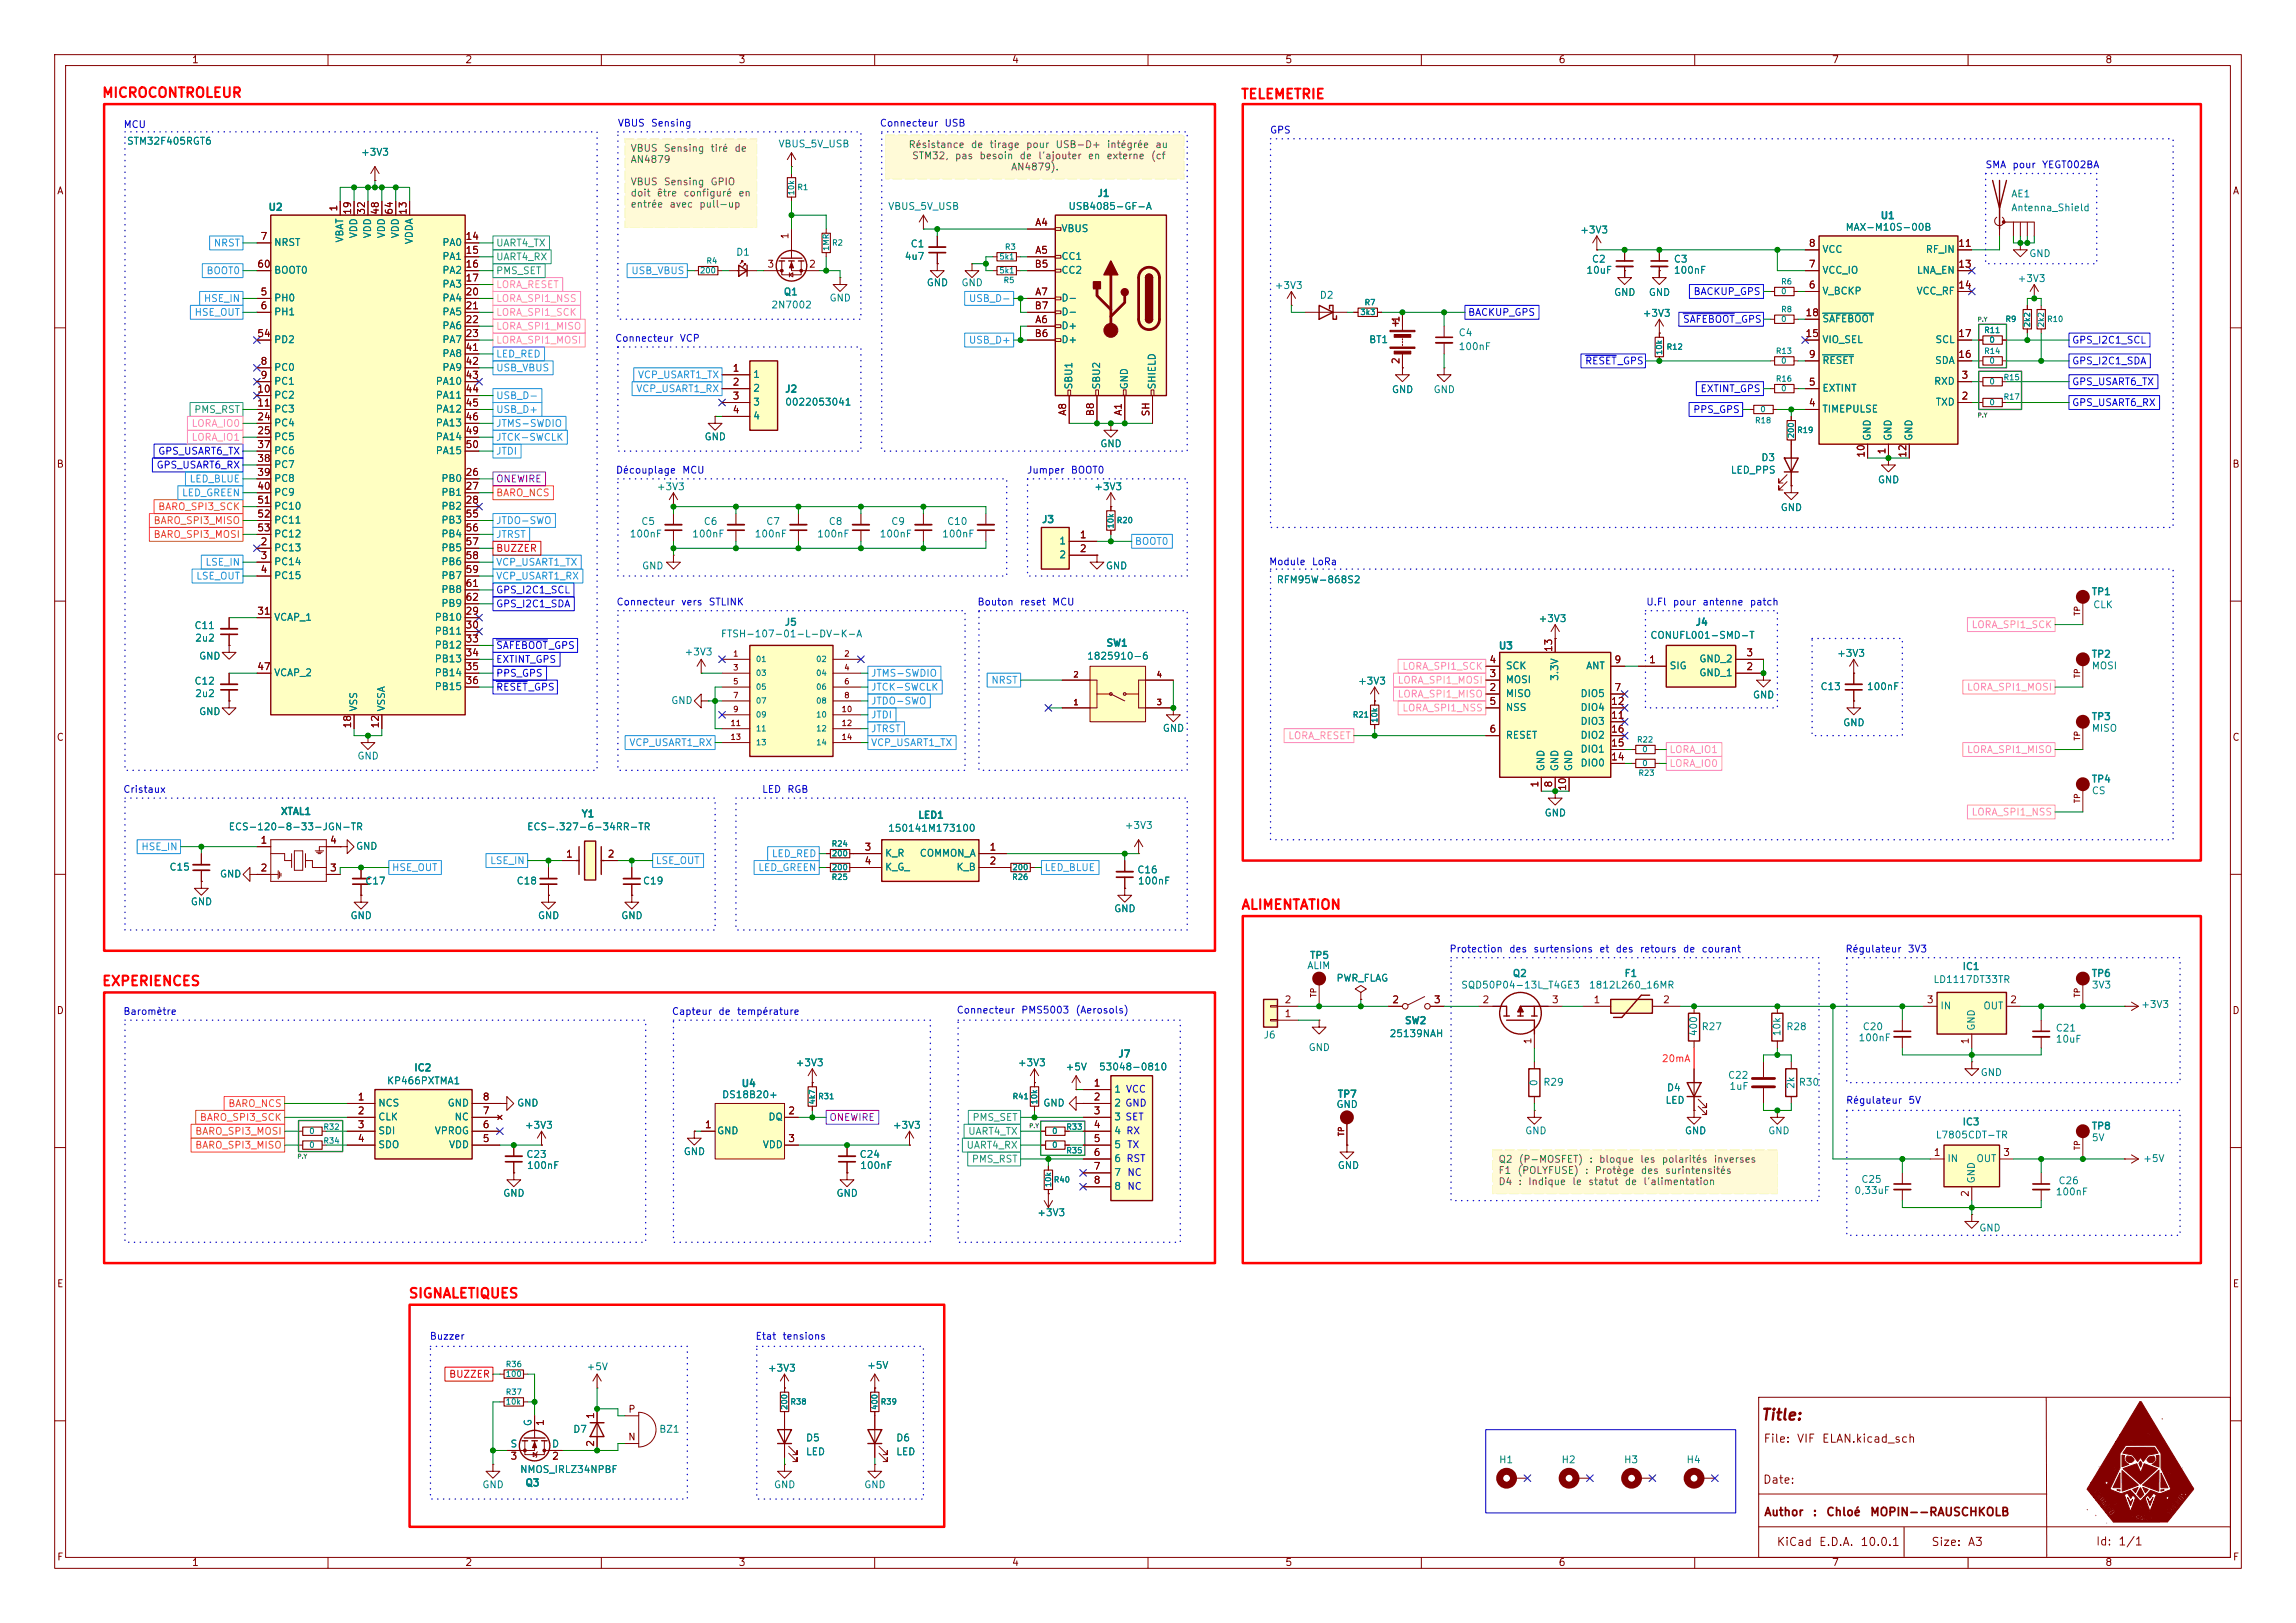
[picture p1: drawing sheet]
<svg xmlns="http://www.w3.org/2000/svg" width="420mm" height="297mm" viewBox="0 0 420 297" stroke-linecap="round" stroke-linejoin="round" font-family="sans-serif">
<defs><g id="words">
<text font-size="2" fill="#840000" x="322" y="260.4">Title:</text>
<g font-size="1.8" fill="#f00">
<text x="18.6" y="18.3">MICROCONTROLEUR</text>
<text x="226.9" y="18.5">TELEMETRIE</text>
<text x="227" y="166.9">ALIMENTATION</text>
<text x="18.6" y="180.9">EXPERIENCES</text>
<text x="74.6" y="238">SIGNALETIQUES</text>
</g>
<g font-size="1.5" fill="#840000">
<text x="322.5" y="264.4">File:</text>
<text x="328.6" y="264.4">VIF</text>
<text x="333.2" y="264.4">ELAN.kicad_sch</text>
<text x="322.4" y="271.9">Date:</text>
<text x="322.6" y="277.8">Author</text>
<text x="331.5" y="277.8">:</text>
<text x="333.9" y="277.8">Chloé</text>
<text x="342" y="277.8">MOPIN--RAUSCHKOLB</text>
<text x="324.9" y="283.3">KiCad</text>
<text x="332.6" y="283.3">E.D.A.</text>
<text x="340.2" y="283.3">10.0.1</text>
<text x="353.2" y="283.3">Size:</text>
<text x="359.8" y="283.3">A3</text>
<text x="383.3" y="283.2">Id:</text>
<text x="387.4" y="283.2">1/1</text>
</g>
<g font-size="1.3" fill="#840000">
<text x="35" y="11.9">1</text>
<text x="85" y="11.9">2</text>
<text x="135" y="11.9">3</text>
<text x="185" y="11.9">4</text>
<text x="235" y="11.9">5</text>
<text x="285" y="11.9">6</text>
<text x="335" y="11.9">7</text>
<text x="385" y="11.9">8</text>
<text x="10.3" y="35.9">A</text>
<text x="408.3" y="35.9">A</text>
<text x="62" y="38.8" transform="rotate(-90 62 38.8)">1</text>
<text x="64.5" y="39.4" transform="rotate(-90 64.5 39.4)">19</text>
<text x="67.1" y="39.4" transform="rotate(-90 67.1 39.4)">32</text>
<text x="69.6" y="39.4" transform="rotate(-90 69.6 39.4)">48</text>
<text x="72.1" y="39.4" transform="rotate(-90 72.1 39.4)">64</text>
<text x="74.7" y="39.4" transform="rotate(-90 74.7 39.4)">13</text>
<text x="189.2" y="41.7">A4</text>
<text x="47.6" y="44.2">7</text>
<text x="85" y="44.2">14</text>
<text x="85" y="46.7">15</text>
<text x="144.5" y="43.9" transform="rotate(-90 144.5 43.9)">1</text>
<text x="189.2" y="46.7">A5</text>
<text x="330.8" y="45.5">8</text>
<text x="358.1" y="45.5">11</text>
<text x="46.9" y="49.3">60</text>
<text x="85" y="49.3">16</text>
<text x="85" y="51.8">17</text>
<text x="140.3" y="49.3">3</text>
<text x="147.9" y="49.3">2</text>
<text x="189.2" y="49.3">B5</text>
<text x="330.8" y="53.1">6</text>
<text x="330.8" y="49.3">7</text>
<text x="358.1" y="49.3">13</text>
<text x="358.1" y="53.1">14</text>
<text x="47.6" y="54.4">5</text>
<text x="47.6" y="56.9">6</text>
<text x="85" y="54.4">20</text>
<text x="85" y="56.9">21</text>
<text x="85" y="59.4">22</text>
<text x="189.2" y="56.9">B7</text>
<text x="189.2" y="59.4">A6</text>
<text x="189.2" y="54.4">A7</text>
<text x="256.3" y="59.1" transform="rotate(-90 256.3 59.1)">1</text>
<text x="330.2" y="58.2">18</text>
<text x="46.9" y="62">54</text>
<text x="85" y="62">23</text>
<text x="85" y="64.5">41</text>
<text x="189.2" y="62">B6</text>
<text x="330.2" y="62">15</text>
<text x="330.8" y="65.8">9</text>
<text x="358.1" y="65.8">16</text>
<text x="358.1" y="62">17</text>
<text x="47.6" y="67.1">8</text>
<text x="47.6" y="69.6">9</text>
<text x="85" y="67.1">42</text>
<text x="85" y="69.6">43</text>
<text x="133.9" y="68.3">1</text>
<text x="133.9" y="70.9">2</text>
<text x="256.3" y="66.7" transform="rotate(-90 256.3 66.7)">2</text>
<text x="330.8" y="70.9">5</text>
<text x="358.7" y="69.6">3</text>
<text x="46.9" y="72.1">10</text>
<text x="46.9" y="74.7">11</text>
<text x="46.9" y="77.2">24</text>
<text x="85" y="72.1">44</text>
<text x="85" y="74.7">45</text>
<text x="85" y="77.2">46</text>
<text x="133.9" y="73.4">3</text>
<text x="133.9" y="75.9">4</text>
<text x="195.3" y="76.2" transform="rotate(-90 195.3 76.2)">A8</text>
<text x="200.4" y="76.3" transform="rotate(-90 200.4 76.3)">B8</text>
<text x="205.5" y="76.2" transform="rotate(-90 205.5 76.2)">A1</text>
<text x="210.6" y="76.3" transform="rotate(-90 210.6 76.3)">SH</text>
<text x="330.8" y="74.7">4</text>
<text x="358.7" y="73.4">2</text>
<text x="46.9" y="79.8">25</text>
<text x="46.9" y="82.3">37</text>
<text x="85" y="79.8">49</text>
<text x="85" y="82.3">50</text>
<text x="341.4" y="83.9" transform="rotate(-90 341.4 83.9)">10</text>
<text x="345.2" y="83.3" transform="rotate(-90 345.2 83.3)">1</text>
<text x="349" y="83.9" transform="rotate(-90 349 83.9)">12</text>
<text x="10.3" y="85.9">B</text>
<text x="46.9" y="84.8">38</text>
<text x="46.9" y="87.4">39</text>
<text x="46.9" y="89.9">40</text>
<text x="85" y="87.4">26</text>
<text x="85" y="89.9">27</text>
<text x="408.2" y="85.9">B</text>
<text x="46.9" y="92.5">51</text>
<text x="46.9" y="95">52</text>
<text x="85" y="92.5">28</text>
<text x="85" y="95">55</text>
<text x="46.9" y="97.5">53</text>
<text x="47.6" y="100.1">2</text>
<text x="85" y="97.5">56</text>
<text x="85" y="100.1">57</text>
<text x="197.4" y="98.8">1</text>
<text x="197.4" y="101.3">2</text>
<text x="47.6" y="102.6">3</text>
<text x="47.6" y="105.2">4</text>
<text x="85" y="102.6">58</text>
<text x="85" y="105.2">59</text>
<text x="85" y="107.7">61</text>
<text x="46.9" y="112.8">31</text>
<text x="85" y="112.8">29</text>
<text x="85" y="110.2">62</text>
<text x="85" y="115.3">30</text>
<text x="85" y="117.9">33</text>
<text x="284.2" y="119.4" transform="rotate(-90 284.2 119.4)">13</text>
<text x="46.9" y="122.9">47</text>
<text x="85" y="120.4">34</text>
<text x="85" y="122.9">35</text>
<text x="85" y="125.5">36</text>
<text x="272.3" y="124.2">3</text>
<text x="272.3" y="121.7">4</text>
<text x="295.2" y="121.7">9</text>
<text x="301.6" y="121.7">1</text>
<text x="319.3" y="122.9">2</text>
<text x="319.3" y="120.4">3</text>
<text x="272.3" y="126.7">2</text>
<text x="272.3" y="129.3">5</text>
<text x="294.6" y="131.8">11</text>
<text x="294.6" y="129.3">12</text>
<text x="295.2" y="126.7">7</text>
<text x="10.3" y="135.9">C</text>
<text x="64.5" y="133.4" transform="rotate(-90 64.5 133.4)">18</text>
<text x="69.6" y="133.4" transform="rotate(-90 69.6 133.4)">12</text>
<text x="272.3" y="134.4">6</text>
<text x="294.6" y="136.9">15</text>
<text x="294.6" y="134.4">16</text>
<text x="408.2" y="135.9">C</text>
<text x="294.6" y="139.4">14</text>
<text x="281.7" y="144.2" transform="rotate(-90 281.7 144.2)">1</text>
<text x="284.2" y="144.2" transform="rotate(-90 284.2 144.2)">8</text>
<text x="286.8" y="144.8" transform="rotate(-90 286.8 144.8)">10</text>
<text x="47.6" y="154.7">1</text>
<text x="60.3" y="154.7">4</text>
<text x="158" y="156">3</text>
<text x="180.9" y="156">1</text>
<text x="47.6" y="159.8">2</text>
<text x="60.3" y="159.8">3</text>
<text x="103.4" y="157.2">1</text>
<text x="111.1" y="157.2">2</text>
<text x="158" y="158.5">4</text>
<text x="180.9" y="158.5">2</text>
<text x="10.3" y="185.9">D</text>
<text x="234.9" y="183.9">2</text>
<text x="254.6" y="183.9">2</text>
<text x="262.2" y="183.9">3</text>
<text x="271.1" y="183.9">2</text>
<text x="283.8" y="183.9">3</text>
<text x="291.4" y="183.9">1</text>
<text x="304.1" y="183.9">2</text>
<text x="352.4" y="183.9">3</text>
<text x="367.6" y="183.9">2</text>
<text x="408.2" y="185.9">D</text>
<text x="234.9" y="186.4">1</text>
<text x="280.4" y="191.2" transform="rotate(-90 280.4 191.2)">1</text>
<text x="360.4" y="191.2" transform="rotate(-90 360.4 191.2)">1</text>
<text x="65.3" y="201.7">1</text>
<text x="88.2" y="201.7">8</text>
<text x="200" y="199.1">1</text>
<text x="200" y="201.7">2</text>
<text x="65.3" y="204.2">2</text>
<text x="65.3" y="206.8">3</text>
<text x="65.3" y="209.3">4</text>
<text x="88.2" y="209.3">5</text>
<text x="88.2" y="206.8">6</text>
<text x="88.2" y="204.2">7</text>
<text x="128.8" y="206.8">1</text>
<text x="144.1" y="204.2">2</text>
<text x="144.1" y="209.3">3</text>
<text x="200" y="204.2">3</text>
<text x="200" y="206.8">4</text>
<text x="200" y="209.3">5</text>
<text x="200" y="211.8">6</text>
<text x="200" y="214.4">7</text>
<text x="353.6" y="211.8">1</text>
<text x="366.3" y="211.8">3</text>
<text x="200" y="216.9">8</text>
<text x="360.4" y="219.1" transform="rotate(-90 360.4 219.1)">2</text>
<text x="10.3" y="235.9">E</text>
<text x="408.3" y="235.9">E</text>
<text x="99.8" y="261.1" transform="rotate(-90 99.8 261.1)">1</text>
<text x="109" y="259.8" transform="rotate(-90 109 259.8)">1</text>
<text x="114.8" y="263.9">N</text>
<text x="114.8" y="258.8">P</text>
<text x="93.3" y="267.4">3</text>
<text x="100.9" y="267.4">2</text>
<text x="109" y="264.9" transform="rotate(-90 109 264.9)">2</text>
<text x="10.3" y="285.9">F</text>
<text x="35" y="286.9">1</text>
<text x="85" y="286.9">2</text>
<text x="135" y="286.9">3</text>
<text x="185" y="286.9">4</text>
<text x="235" y="286.9">5</text>
<text x="285" y="286.9">6</text>
<text x="335" y="286.9">7</text>
<text x="385" y="286.9">8</text>
<text x="408.3" y="285.9">F</text>
</g>
<g font-size="1.3" fill="#0000c2">
<text x="22.5" y="23.7">MCU</text>
<text x="112.9" y="23.5">VBUS</text>
<text x="119" y="23.5">Sensing</text>
<text x="160.8" y="23.5">Connecteur</text>
<text x="172.7" y="23.5">USB</text>
<text x="232.2" y="24.7">GPS</text>
<text x="363.1" y="31.1">SMA</text>
<text x="368" y="31.1">pour</text>
<text x="373.4" y="31.1">YEGT002BA</text>
<text x="112.4" y="62.8">Connecteur</text>
<text x="124.2" y="62.8">VCP</text>
<text x="112.6" y="87">Découplage</text>
<text x="124.7" y="87">MCU</text>
<text x="187.8" y="87">Jumper</text>
<text x="195.8" y="87">BOOT0</text>
<text x="232" y="103.7">Module</text>
<text x="239.9" y="103.7">LoRa</text>
<text x="112.7" y="111.1">Connecteur</text>
<text x="124.5" y="111.1">vers</text>
<text x="129.5" y="111.1">STLINK</text>
<text x="178.7" y="111.1">Bouton</text>
<text x="186.5" y="111.1">reset</text>
<text x="192.4" y="111.1">MCU</text>
<text x="301" y="111.1">U.Fl</text>
<text x="305.9" y="111.1">pour</text>
<text x="311.3" y="111.1">antenne</text>
<text x="320" y="111.1">patch</text>
<text x="22.4" y="145.4">Cristaux</text>
<text x="139.3" y="145.4">LED</text>
<text x="143.9" y="145.4">RGB</text>
<text x="265" y="174.6">Protection</text>
<text x="275.9" y="174.6">des</text>
<text x="280.4" y="174.6">surtensions</text>
<text x="292.4" y="174.6">et</text>
<text x="295.4" y="174.6">des</text>
<text x="299.9" y="174.6">retours</text>
<text x="307.7" y="174.6">de</text>
<text x="311.2" y="174.6">courant</text>
<text x="337.5" y="174.6">Régulateur</text>
<text x="348.9" y="174.6">3V3</text>
<text x="174.9" y="185.8">Connecteur</text>
<text x="186.7" y="185.8">PMS5003</text>
<text x="196.6" y="185.8">(Aerosols)</text>
<text x="22.5" y="186">Baromètre</text>
<text x="122.8" y="186">Capteur</text>
<text x="131.3" y="186">de</text>
<text x="134.7" y="186">température</text>
<text x="337.6" y="202.3">Régulateur</text>
<text x="349" y="202.3">5V</text>
<text x="206.1" y="210.4">TX</text>
<text x="206.1" y="215.5">NC</text>
<text x="206.1" y="218">NC</text>
<text x="78.5" y="245.5">Buzzer</text>
<text x="138.1" y="245.5">Etat</text>
<text x="143" y="245.5">tensions</text>
</g>
<g font-size="1.3" fill="#008484">
<text x="23.1" y="26.8">STM32F405RGT6</text>
<text x="65.9" y="28.8">+3V3</text>
<text x="142.3" y="27.3">VBUS_5V_USB</text>
<text x="49" y="38.9">U2</text>
<text x="162.4" y="38.7">VBUS_5V_USB</text>
<text x="195.3" y="38.7">USB4085-GF-A</text>
<text x="200.7" y="36.3">J1</text>
<text x="343.9" y="40.4">U1</text>
<text x="367.8" y="36.4">AE1</text>
<text x="367.8" y="39">Antenna_Shield</text>
<text x="50" y="45.3">NRST</text>
<text x="63.1" y="44.5" transform="rotate(-90 63.1 44.5)">VBAT</text>
<text x="65.6" y="43.7" transform="rotate(-90 65.6 43.7)">VDD</text>
<text x="68.2" y="43.7" transform="rotate(-90 68.2 43.7)">VDD</text>
<text x="70.7" y="43.7" transform="rotate(-90 70.7 43.7)">VDD</text>
<text x="73.3" y="43.7" transform="rotate(-90 73.3 43.7)">VDD</text>
<text x="75.8" y="44.8" transform="rotate(-90 75.8 44.8)">VDDA</text>
<text x="80.8" y="45.3">PA0</text>
<text x="80.8" y="47.9">PA1</text>
<text x="134.5" y="47.1">D1</text>
<text x="165.4" y="47.9">4u7</text>
<text x="166.5" y="45.6">C1</text>
<text x="194.1" y="42.8">VBUS</text>
<text x="194.1" y="47.9">CC1</text>
<text x="289" y="43">+3V3</text>
<text x="333.2" y="46.6">VCC</text>
<text x="337.5" y="42.5">MAX-M10S-00B</text>
<text x="352.2" y="46.6">RF_IN</text>
<text x="371.1" y="47.3">GND</text>
<text x="50" y="50.4">BOOT0</text>
<text x="80.8" y="50.4">PA2</text>
<text x="80.8" y="52.9">PA3</text>
<text x="169.4" y="52.7">GND</text>
<text x="175.8" y="52.7">GND</text>
<text x="194.1" y="50.4">CC2</text>
<text x="233.1" y="53.2">+3V3</text>
<text x="290.1" y="50.4">10uF</text>
<text x="291.1" y="48.4">C2</text>
<text x="306.1" y="48.4">C3</text>
<text x="306.1" y="50.4">100nF</text>
<text x="333.2" y="50.4">VCC_IO</text>
<text x="350.5" y="50.4">LNA_EN</text>
<text x="369" y="51.9">+3V3</text>
<text x="50" y="55.5">PH0</text>
<text x="50" y="58">PH1</text>
<text x="80.8" y="55.5">PA4</text>
<text x="80.8" y="58">PA5</text>
<text x="141" y="56.7">2N7002</text>
<text x="143.3" y="54.4">Q1</text>
<text x="151.6" y="55.5">GND</text>
<text x="194.1" y="55.5">D-</text>
<text x="194.1" y="58">D-</text>
<text x="241.3" y="55">D2</text>
<text x="295.1" y="54.5">GND</text>
<text x="300.4" y="58.3">+3V3</text>
<text x="301.5" y="54.5">GND</text>
<text x="333.2" y="54.2">V_BCKP</text>
<text x="333.2" y="59.3">SAFEBOOT</text>
<text x="350.5" y="54.2">VCC_RF</text>
<text x="50" y="63.1">PD2</text>
<text x="80.8" y="60.6">PA6</text>
<text x="80.8" y="63.1">PA7</text>
<text x="80.8" y="65.6">PA8</text>
<text x="194.1" y="60.6">D+</text>
<text x="194.1" y="63.1">D+</text>
<text x="250.3" y="63.1">BT1</text>
<text x="266.7" y="61.8">C4</text>
<text x="266.7" y="64.4">100nF</text>
<text x="333.2" y="63.1">VIO_SEL</text>
<text x="353.9" y="63.1">SCL</text>
<text x="50" y="68.2">PC0</text>
<text x="50" y="70.7">PC1</text>
<text x="79.6" y="70.7">PA10</text>
<text x="80.8" y="68.2">PA9</text>
<text x="137.7" y="69.4">1</text>
<text x="137.7" y="72">2</text>
<text x="196.4" y="71.4" transform="rotate(-90 196.4 71.4)">SBU1</text>
<text x="201.5" y="71.4" transform="rotate(-90 201.5 71.4)">SBU2</text>
<text x="206.6" y="71.4" transform="rotate(-90 206.6 71.4)">GND</text>
<text x="211.7" y="71.4" transform="rotate(-90 211.7 71.4)">SHIELD</text>
<text x="333.2" y="72">EXTINT</text>
<text x="333.2" y="66.9">RESET</text>
<text x="353.7" y="70.7">RXD</text>
<text x="353.9" y="66.9">SDA</text>
<text x="50" y="73.3">PC2</text>
<text x="50" y="75.8">PC3</text>
<text x="79.6" y="73.3">PA11</text>
<text x="79.6" y="75.8">PA12</text>
<text x="137.7" y="74.5">3</text>
<text x="137.7" y="77.1">4</text>
<text x="143.5" y="72.1">J2</text>
<text x="143.5" y="74.5">0022053041</text>
<text x="254.5" y="72.2">GND</text>
<text x="262.1" y="72.2">GND</text>
<text x="333.2" y="75.8">TIMEPULSE</text>
<text x="354" y="74.5">TXD</text>
<text x="50" y="78.3">PC4</text>
<text x="50" y="80.9">PC5</text>
<text x="50" y="83.4">PC6</text>
<text x="79.6" y="78.3">PA13</text>
<text x="79.6" y="80.9">PA14</text>
<text x="79.6" y="83.4">PA15</text>
<text x="128.8" y="80.9">GND</text>
<text x="201.2" y="82.1">GND</text>
<text x="342.5" y="80.8" transform="rotate(-90 342.5 80.8)">GND</text>
<text x="346.3" y="80.8" transform="rotate(-90 346.3 80.8)">GND</text>
<text x="350.1" y="80.8" transform="rotate(-90 350.1 80.8)">GND</text>
<text x="50" y="86">PC7</text>
<text x="50" y="88.5">PC8</text>
<text x="80.6" y="88.5">PB0</text>
<text x="316.5" y="87">LED_PPS</text>
<text x="322.1" y="84.7">D3</text>
<text x="343.4" y="88.7">GND</text>
<text x="50" y="91">PC9</text>
<text x="50" y="93.6">PC10</text>
<text x="80.6" y="91">PB1</text>
<text x="80.6" y="93.6">PB2</text>
<text x="120" y="90">+3V3</text>
<text x="200.1" y="90">+3V3</text>
<text x="325.6" y="93.8">GND</text>
<text x="50" y="101.2">PC13</text>
<text x="50" y="96.1">PC11</text>
<text x="50" y="98.7">PC12</text>
<text x="80.6" y="96.1">PB3</text>
<text x="80.6" y="98.7">PB4</text>
<text x="80.6" y="101.2">PB5</text>
<text x="115.1" y="98.7">100nF</text>
<text x="117.2" y="96.4">C5</text>
<text x="126.5" y="98.7">100nF</text>
<text x="128.6" y="96.4">C6</text>
<text x="137.9" y="98.7">100nF</text>
<text x="140.1" y="96.4">C7</text>
<text x="149.4" y="98.7">100nF</text>
<text x="151.5" y="96.4">C8</text>
<text x="160.8" y="98.7">100nF</text>
<text x="162.9" y="96.4">C9</text>
<text x="172.2" y="98.7">100nF</text>
<text x="173.1" y="96.4">C10</text>
<text x="190.5" y="96">J3</text>
<text x="193.7" y="99.9">1</text>
<text x="50" y="103.7">PC14</text>
<text x="50" y="106.3">PC15</text>
<text x="80.6" y="103.7">PB6</text>
<text x="80.6" y="106.3">PB7</text>
<text x="117.3" y="104.5">GND</text>
<text x="193.7" y="102.5">2</text>
<text x="202.2" y="104.5">GND</text>
<text x="233.4" y="107">RFM95W-868S2</text>
<text x="50" y="113.9">VCAP_1</text>
<text x="79.4" y="113.9">PB10</text>
<text x="80.6" y="108.8">PB8</text>
<text x="80.6" y="111.4">PB9</text>
<text x="382.5" y="109.2">TP1</text>
<text x="382.8" y="111.6">CLK</text>
<text x="35.5" y="115.4">C11</text>
<text x="35.6" y="117.7">2u2</text>
<text x="79.4" y="116.4">PB11</text>
<text x="79.4" y="119">PB12</text>
<text x="131.8" y="116.9">FTSH-107-01-L-DV-K-A</text>
<text x="143.4" y="114.8">J5</text>
<text x="202.3" y="118.6">SW1</text>
<text x="274.1" y="119.1">U3</text>
<text x="281.3" y="114.1">+3V3</text>
<text x="301.8" y="117.2">CONUFL001-SMD-T</text>
<text x="310.1" y="114.8">J4</text>
<text x="35.5" y="125.6">C12</text>
<text x="36.3" y="121">GND</text>
<text x="50" y="124.1">VCAP_2</text>
<text x="79.4" y="121.5">PB13</text>
<text x="79.4" y="124.1">PB14</text>
<text x="125.1" y="120.2">+3V3</text>
<text x="198.7" y="121">1825910-6</text>
<text x="248.3" y="125.6">+3V3</text>
<text x="275.3" y="125.3">MOSI</text>
<text x="275.3" y="122.8">SCK</text>
<text x="285.3" y="124.7" transform="rotate(-90 285.3 124.7)">3.3V</text>
<text x="290" y="122.8">ANT</text>
<text x="305.3" y="122.8">SIG</text>
<text x="310.7" y="124.1">GND_1</text>
<text x="310.7" y="121.5">GND_2</text>
<text x="335.9" y="120.5">+3V3</text>
<text x="382.5" y="120.7">TP2</text>
<text x="382.5" y="122.8">MOSI</text>
<text x="35.6" y="127.9">2u2</text>
<text x="36.3" y="131.2">GND</text>
<text x="65.6" y="130.3" transform="rotate(-90 65.6 130.3)">VSS</text>
<text x="70.7" y="130.3" transform="rotate(-90 70.7 130.3)">VSSA</text>
<text x="79.4" y="126.6">PB15</text>
<text x="122.7" y="129.1">GND</text>
<text x="275.3" y="127.9">MISO</text>
<text x="275.3" y="130.4">NSS</text>
<text x="289" y="127.9">DIO5</text>
<text x="289" y="130.4">DIO4</text>
<text x="320.5" y="128.1">GND</text>
<text x="332.9" y="126.6">C13</text>
<text x="341.4" y="126.6">100nF</text>
<text x="212.6" y="134.2">GND</text>
<text x="275.3" y="135.5">RESET</text>
<text x="289" y="132.9">DIO3</text>
<text x="289" y="135.5">DIO2</text>
<text x="337.1" y="133.2">GND</text>
<text x="382.5" y="132.1">TP3</text>
<text x="382.5" y="134.2">MISO</text>
<text x="65.3" y="139.3">GND</text>
<text x="282.8" y="141.2" transform="rotate(-90 282.8 141.2)">GND</text>
<text x="285.3" y="141.2" transform="rotate(-90 285.3 141.2)">GND</text>
<text x="287.9" y="141.2" transform="rotate(-90 287.9 141.2)">GND</text>
<text x="289" y="140.6">DIO0</text>
<text x="289" y="138">DIO1</text>
<text x="382.5" y="143.5">TP4</text>
<text x="51.3" y="149.4">XTAL1</text>
<text x="106.3" y="149.9">Y1</text>
<text x="282.4" y="149.7">GND</text>
<text x="382.5" y="145.6">CS</text>
<text x="41.7" y="152.2">ECS-120-8-33-JGN-TR</text>
<text x="65" y="155.8">GND</text>
<text x="96.3" y="152.2">ECS-.327-6-34RR-TR</text>
<text x="162.3" y="152.5">150141M173100</text>
<text x="167.9" y="150.1">LED1</text>
<text x="205.6" y="152">+3V3</text>
<text x="30.9" y="159.6">C15</text>
<text x="40.1" y="160.9">GND</text>
<text x="161.8" y="157.1">K_R</text>
<text x="161.8" y="159.6">K_G_</text>
<text x="168.1" y="157.1">COMMON_A</text>
<text x="174.9" y="159.6">K_B</text>
<text x="207.9" y="160.1">C16</text>
<text x="34.8" y="166">GND</text>
<text x="66.7" y="162.2">C17</text>
<text x="94.4" y="162.2">C18</text>
<text x="117.5" y="162.2">C19</text>
<text x="203.7" y="167.2">GND</text>
<text x="208" y="162.2">100nF</text>
<text x="64" y="168.5">GND</text>
<text x="98.3" y="168.5">GND</text>
<text x="113.5" y="168.5">GND</text>
<text x="239" y="177.6">ALIM</text>
<text x="239.5" y="175.8">TP5</text>
<text x="244.4" y="179.9">PWR_FLAG</text>
<text x="276.6" y="179.1">Q2</text>
<text x="297" y="179.1">F1</text>
<text x="358.9" y="177.8">IC1</text>
<text x="382.5" y="179.1">TP6</text>
<text x="267.2" y="181.2">SQD50P04-13L_T4GE3</text>
<text x="290.5" y="181.2">1812L260_16MR</text>
<text x="353.6" y="180.2">LD1117DT33TR</text>
<text x="354.8" y="185">IN</text>
<text x="362.7" y="185">OUT</text>
<text x="382.5" y="181.2">3V3</text>
<text x="391.6" y="184.8">+3V3</text>
<text x="231" y="190.3">J6</text>
<text x="254.1" y="190.1">25139NAH</text>
<text x="256.9" y="187.7">SW2</text>
<text x="310.7" y="189.7" transform="rotate(-90 310.7 189.7)">400</text>
<text x="311.2" y="188.8">R27</text>
<text x="326" y="189.7" transform="rotate(-90 326 189.7)">10k</text>
<text x="326.7" y="188.8">R28</text>
<text x="339.9" y="190.9">100nF</text>
<text x="340.6" y="188.8">C20</text>
<text x="361.5" y="188.7" transform="rotate(-90 361.5 188.7)">GND</text>
<text x="375.9" y="189.1">C21</text>
<text x="375.9" y="191.1">10uF</text>
<text x="75.7" y="196.3">IC2</text>
<text x="145.4" y="195.4">+3V3</text>
<text x="186.1" y="195.4">+3V3</text>
<text x="194.8" y="196.2">+5V</text>
<text x="200.9" y="196.2">53048-0810</text>
<text x="204.5" y="193.8">J7</text>
<text x="239.3" y="192.6">GND</text>
<text x="316" y="197.7">C22</text>
<text x="362.2" y="197.2">GND</text>
<text x="69.1" y="202.8">NCS</text>
<text x="70.7" y="198.7">KP466PXTMA1</text>
<text x="81.8" y="202.8">GND</text>
<text x="94.5" y="202.8">GND</text>
<text x="132" y="201.3">DS18B20+</text>
<text x="135.6" y="199.2">U4</text>
<text x="190.7" y="202.8">GND</text>
<text x="203.7" y="200.3">1 VCC</text>
<text x="203.7" y="202.8">2 GND</text>
<text x="203.7" y="200.3">1</text>
<text x="203.7" y="202.8">2</text>
<text x="244.4" y="203">GND</text>
<text x="244.6" y="201.2">TP7</text>
<text x="281.5" y="198.9" transform="rotate(-90 281.5 198.9)">0</text>
<text x="282.2" y="199">R29</text>
<text x="304.6" y="202.3">LED</text>
<text x="304.8" y="200">D4</text>
<text x="316.2" y="199.7">1uF</text>
<text x="328.5" y="199.4" transform="rotate(-90 328.5 199.4)">2k</text>
<text x="328.9" y="199">R30</text>
<text x="69.1" y="205.3">CLK</text>
<text x="69.1" y="207.9">SDI</text>
<text x="79.4" y="207.9">VPROG</text>
<text x="83" y="205.3">NC</text>
<text x="95.9" y="206.9">+3V3</text>
<text x="131.1" y="207.9">GND</text>
<text x="140.5" y="205.3">DQ</text>
<text x="163.2" y="206.9">+3V3</text>
<text x="203.7" y="205.3">3 SET</text>
<text x="203.7" y="207.9">4 RX</text>
<text x="203.7" y="205.3">3</text>
<text x="203.7" y="207.9">4</text>
<text x="278.9" y="207.9">GND</text>
<text x="308.1" y="207.9">GND</text>
<text x="323.3" y="207.9">GND</text>
<text x="354" y="208.6">L7805CDT-TR</text>
<text x="358.9" y="206.2">IC3</text>
<text x="382.5" y="207">TP8</text>
<text x="382.5" y="209.1">5V</text>
<text x="69.1" y="210.4">SDO</text>
<text x="82" y="210.4">VDD</text>
<text x="96.2" y="212.2">C23</text>
<text x="96.3" y="214.2">100nF</text>
<text x="125" y="211.7">GND</text>
<text x="139.4" y="210.4">VDD</text>
<text x="157.1" y="212.2">C24</text>
<text x="157.2" y="214.2">100nF</text>
<text x="203.7" y="210.4">5</text>
<text x="203.7" y="213">6 RST</text>
<text x="203.7" y="215.5">7</text>
<text x="203.7" y="213">6</text>
<text x="244.6" y="214.2">GND</text>
<text x="356.1" y="213">IN</text>
<text x="361.4" y="213">OUT</text>
<text x="391.9" y="213">+5V</text>
<text x="91.9" y="219.3">GND</text>
<text x="152.9" y="219.3">GND</text>
<text x="203.7" y="218">8</text>
<text x="339.1" y="218.8">0,33uF</text>
<text x="340.4" y="216.8">C25</text>
<text x="361.5" y="216.7" transform="rotate(-90 361.5 216.7)">GND</text>
<text x="375.9" y="219">100nF</text>
<text x="376.4" y="217">C26</text>
<text x="189.6" y="222.9">+3V3</text>
<text x="361.9" y="225.7">GND</text>
<text x="107.2" y="251.1">+5V</text>
<text x="140.4" y="251.3">+3V3</text>
<text x="158.5" y="250.8">+5V</text>
<text x="97.5" y="261.1" transform="rotate(-90 97.5 261.1)">G</text>
<text x="104.7" y="262.5">D7</text>
<text x="120.5" y="262.5">BZ1</text>
<text x="93.3" y="265.2">S</text>
<text x="95" y="269.8">NMOS_IRLZ34NPBF</text>
<text x="100.9" y="265.2">D</text>
<text x="147.3" y="264.1">D5</text>
<text x="147.3" y="266.6">LED</text>
<text x="163.8" y="264.1">D6</text>
<text x="163.8" y="266.6">LED</text>
<text x="274.1" y="268.1">H1</text>
<text x="285.5" y="268.1">H2</text>
<text x="297" y="268.1">H3</text>
<text x="308.4" y="268.1">H4</text>
<text x="88.1" y="272.6">GND</text>
<text x="96" y="272.3">Q3</text>
<text x="141.5" y="272.6">GND</text>
<text x="158" y="272.6">GND</text>
</g>
<g font-size="1.3" fill="#484848">
<text x="115.3" y="28.1">VBUS</text>
<text x="121.3" y="28.1">Sensing</text>
<text x="129.9" y="28.1">tiré</text>
<text x="134.2" y="28.1">de</text>
<text x="166.1" y="27.4">Résistance</text>
<text x="166.7" y="29.4">STM32,</text>
<text x="174.6" y="29.4">pas</text>
<text x="177.5" y="27.4">de</text>
<text x="179.1" y="29.4">besoin</text>
<text x="180.9" y="27.4">tirage</text>
<text x="186.4" y="29.4">de</text>
<text x="187.6" y="27.4">pour</text>
<text x="189.8" y="29.4">l'ajouter</text>
<text x="193" y="27.4">USB-D+</text>
<text x="198.9" y="29.4">en</text>
<text x="202.3" y="29.4">externe</text>
<text x="202.4" y="27.4">intégrée</text>
<text x="210.4" y="29.4">(cf</text>
<text x="211.2" y="27.4">au</text>
<text x="115.3" y="30.1">AN4879</text>
<text x="115.3" y="34.2">VBUS</text>
<text x="121.3" y="34.2">Sensing</text>
<text x="129.9" y="34.2">GPIO</text>
<text x="184.9" y="31.5">AN4879).</text>
<text x="115.3" y="36.3">doit</text>
<text x="115.3" y="38.3">entrée</text>
<text x="120.1" y="36.3">être</text>
<text x="122.4" y="38.3">avec</text>
<text x="124.9" y="36.3">configuré</text>
<text x="127.8" y="38.3">pull-up</text>
<text x="135" y="36.3">en</text>
<text x="274" y="213.1">Q2</text>
<text x="274" y="215.1">F1</text>
<text x="277.5" y="215.1">(POLYFUSE)</text>
<text x="277.7" y="213.1">(P-MOSFET)</text>
<text x="289.8" y="215.1">:</text>
<text x="290.6" y="213.1">:</text>
<text x="291.6" y="215.1">Protège</text>
<text x="292.4" y="213.1">bloque</text>
<text x="299.9" y="213.1">les</text>
<text x="300" y="215.1">des</text>
<text x="303.9" y="213.1">polarités</text>
<text x="304.5" y="215.1">surintensités</text>
<text x="313.4" y="213.1">inverses</text>
<text x="274" y="217.2">D4</text>
<text x="277.7" y="217.2">:</text>
<text x="279.4" y="217.2">Indique</text>
<text x="287.5" y="217.2">le</text>
<text x="290.4" y="217.2">statut</text>
<text x="297.1" y="217.2">de</text>
<text x="300.5" y="217.2">l'alimentation</text>
</g>
<g font-size="1.3" fill="#1d92ff">
<text x="39" y="45.4">NRST</text>
<text x="37.7" y="50.5">BOOT0</text>
<text x="115.4" y="50.5">USB_VBUS</text>
<text x="35.5" y="58.1">HSE_OUT</text>
<text x="37.2" y="55.6">HSE_IN</text>
<text x="177.1" y="55.6">USB_D-</text>
<text x="90.6" y="65.7">LED_RED</text>
<text x="177.1" y="63.2">USB_D+</text>
<text x="90.6" y="68.3">USB_VBUS</text>
<text x="116.6" y="69.5">VCP_USART1_TX</text>
<text x="90.6" y="73.3">USB_D-</text>
<text x="90.6" y="75.9">USB_D+</text>
<text x="116.3" y="72.1">VCP_USART1_RX</text>
<text x="90.6" y="81">JTCK-SWCLK</text>
<text x="90.6" y="78.4">JTMS-SWDIO</text>
<text x="90.6" y="83.5">JTDI</text>
<text x="34.6" y="88.6">LED_BLUE</text>
<text x="33.2" y="91.1">LED_GREEN</text>
<text x="90.6" y="98.7">JTRST</text>
<text x="90.6" y="96.2">JTDO-SWO</text>
<text x="207.5" y="100">BOOT0</text>
<text x="35.8" y="106.4">LSE_OUT</text>
<text x="37.5" y="103.8">LSE_IN</text>
<text x="90.6" y="103.8">VCP_USART1_TX</text>
<text x="90.6" y="106.4">VCP_USART1_RX</text>
<text x="159.2" y="124.1">JTMS-SWDIO</text>
<text x="181.2" y="125.4">NRST</text>
<text x="159.2" y="131.8">JTDI</text>
<text x="159.2" y="129.2">JTDO-SWO</text>
<text x="159.2" y="126.7">JTCK-SWCLK</text>
<text x="115" y="136.8">VCP_USART1_RX</text>
<text x="159.2" y="134.3">JTRST</text>
<text x="159.2" y="136.8">VCP_USART1_TX</text>
<text x="25.7" y="155.9">HSE_IN</text>
<text x="71.6" y="159.7">HSE_OUT</text>
<text x="89.6" y="158.4">LSE_IN</text>
<text x="119.9" y="158.4">LSE_OUT</text>
<text x="138.6" y="159.7">LED_GREEN</text>
<text x="141.1" y="157.2">LED_RED</text>
<text x="191" y="159.7">LED_BLUE</text>
</g>
<g font-size="1.3" fill="#278d7a">
<text x="90.6" y="47.9">UART4_RX</text>
<text x="90.6" y="45.4">UART4_TX</text>
<text x="90.6" y="50.5">PMS_SET</text>
<text x="35.4" y="75.9">PMS_RST</text>
<text x="177" y="208">UART4_TX</text>
<text x="177.8" y="205.4">PMS_SET</text>
<text x="176.7" y="210.5">UART4_RX</text>
<text x="177.7" y="213">PMS_RST</text>
</g>
<g font-size="1.3" fill="#ff88b8">
<text x="90.6" y="53">LORA_RESET</text>
<text x="90.6" y="55.6">LORA_SPI1_NSS</text>
<text x="90.6" y="58.1">LORA_SPI1_SCK</text>
<text x="90.6" y="60.6">LORA_SPI1_MISO</text>
<text x="90.6" y="63.2">LORA_SPI1_MOSI</text>
<text x="34.9" y="78.4">LORA_IO0</text>
<text x="34.9" y="81">LORA_IO1</text>
<text x="360.5" y="115.3">LORA_SPI1_SCK</text>
<text x="255.6" y="125.4">LORA_SPI1_MOSI</text>
<text x="256.4" y="122.9">LORA_SPI1_SCK</text>
<text x="255.6" y="128">LORA_SPI1_MISO</text>
<text x="256.4" y="130.5">LORA_SPI1_NSS</text>
<text x="359.7" y="126.7">LORA_SPI1_MOSI</text>
<text x="235.5" y="135.6">LORA_RESET</text>
<text x="305.3" y="138.1">LORA_IO1</text>
<text x="305.3" y="140.7">LORA_IO0</text>
<text x="359.7" y="138.1">LORA_SPI1_MISO</text>
<text x="360.5" y="149.5">LORA_SPI1_NSS</text>
</g>
<g font-size="1.3" fill="#00f">
<text x="268.4" y="58.1">BACKUP_GPS</text>
<text x="307.7" y="59.4">SAFEBOOT_GPS</text>
<text x="309.7" y="54.3">BACKUP_GPS</text>
<text x="378.9" y="63.2">GPS_I2C1_SCL</text>
<text x="289.8" y="67">RESET_GPS</text>
<text x="378.9" y="67">GPS_I2C1_SDA</text>
<text x="378.9" y="70.8">GPS_USART6_TX</text>
<text x="309.6" y="75.9">PPS_GPS</text>
<text x="311" y="72.1">EXTINT_GPS</text>
<text x="378.9" y="74.6">GPS_USART6_RX</text>
<text x="28.8" y="83.5">GPS_USART6_TX</text>
<text x="28.5" y="86">GPS_USART6_RX</text>
<text x="90.6" y="111.4">GPS_I2C1_SDA</text>
<text x="90.6" y="108.9">GPS_I2C1_SCL</text>
<text x="90.6" y="119.1">SAFEBOOT_GPS</text>
<text x="90.6" y="124.1">PPS_GPS</text>
<text x="90.6" y="121.6">EXTINT_GPS</text>
<text x="90.6" y="126.7">RESET_GPS</text>
</g>
<g font-size="1.3" fill="#a300c9">
<text x="90.6" y="88.6">ONEWIRE</text>
<text x="151.6" y="205.4">ONEWIRE</text>
</g>
<g font-size="1.3" fill="#ff6f09">
<text x="28.8" y="93.7">BARO_SPI3_SCK</text>
<text x="90.6" y="91.1">BARO_NCS</text>
<text x="28" y="98.7">BARO_SPI3_MOSI</text>
<text x="28" y="96.2">BARO_SPI3_MISO</text>
<text x="41.7" y="202.9">BARO_NCS</text>
<text x="35.6" y="208">BARO_SPI3_MOSI</text>
<text x="36.5" y="205.4">BARO_SPI3_SCK</text>
<text x="35.6" y="210.5">BARO_SPI3_MISO</text>
</g>
<g font-size="1.3" fill="#d20007">
<text x="90.6" y="101.3">BUZZER</text>
<text x="82.1" y="252.4">BUZZER</text>
</g>
<text font-size="1.3" fill="#ff5006" x="303.9" y="194.7">20mA</text>
<g font-size="1" fill="#008484">
<text x="145.5" y="35.9" transform="rotate(-90 145.5 35.9)">10k</text>
<text x="145.8" y="35">R1</text>
<text x="151.9" y="46" transform="rotate(-90 151.9 46)">1MR</text>
<text x="152.1" y="45.2">R2</text>
<text x="182.7" y="47.7">5k1</text>
<text x="183.7" y="45.9">R3</text>
<text x="127.9" y="50.3">200</text>
<text x="129.1" y="48.5">R4</text>
<text x="182.7" y="50.3">5k1</text>
<text x="183.5" y="52">R5</text>
<text x="325.7" y="52.3">R6</text>
<text x="248.7" y="57.9">3k3</text>
<text x="249.5" y="56.1">R7</text>
<text x="325.7" y="54.1">0</text>
<text x="325.7" y="57.4">R8</text>
<text x="325.7" y="59.2">0</text>
<text x="366.7" y="59.2">R9</text>
<text x="371.6" y="60" transform="rotate(-90 371.6 60)">2k2</text>
<text x="374.1" y="60" transform="rotate(-90 374.1 60)">2k2</text>
<text x="374.4" y="59.2">R10</text>
<text x="304.3" y="65.1" transform="rotate(-90 304.3 65.1)">10k</text>
<text x="304.8" y="64.2">R12</text>
<text x="324.7" y="65">R13</text>
<text x="362.8" y="61.2">R11</text>
<text x="362.8" y="65">R14</text>
<text x="363.8" y="63">0</text>
<text x="324.7" y="70.1">R16</text>
<text x="325.7" y="66.8">0</text>
<text x="325.7" y="71.9">0</text>
<text x="363.8" y="70.6">0</text>
<text x="363.8" y="66.8">0</text>
<text x="366.4" y="69.8">R15</text>
<text x="320.9" y="77.7">R18</text>
<text x="321.9" y="75.7">0</text>
<text x="363.8" y="74.4">0</text>
<text x="366.4" y="73.4">R17</text>
<text x="328.4" y="80.3" transform="rotate(-90 328.4 80.3)">200</text>
<text x="328.6" y="79.5">R19</text>
<text x="204.2" y="96">R20</text>
<text x="203.9" y="96.8" transform="rotate(-90 203.9 96.8)">10k</text>
<text x="138.2" y="121.4">01</text>
<text x="138.2" y="123.9">03</text>
<text x="149.2" y="121.4">02</text>
<text x="149.2" y="123.9">04</text>
<text x="138.2" y="126.5">05</text>
<text x="138.2" y="129">07</text>
<text x="138.2" y="131.5">09</text>
<text x="149.2" y="131.5">10</text>
<text x="149.2" y="126.5">06</text>
<text x="149.2" y="129">08</text>
<text x="247.4" y="131.5">R21</text>
<text x="138.2" y="134.1">11</text>
<text x="138.2" y="136.6">13</text>
<text x="149.2" y="134.1">12</text>
<text x="149.2" y="136.6">14</text>
<text x="252.2" y="132.4" transform="rotate(-90 252.2 132.4)">10k</text>
<text x="299.3" y="136.1">R22</text>
<text x="300.3" y="137.9">0</text>
<text x="299.6" y="142.2">R23</text>
<text x="300.3" y="140.4">0</text>
<text x="152" y="155.2">R24</text>
<text x="152" y="161.3">R25</text>
<text x="152.1" y="159.5">200</text>
<text x="152.1" y="156.9">200</text>
<text x="185" y="161.3">R26</text>
<text x="185.1" y="159.5">200</text>
<text x="149.3" y="202.2" transform="rotate(-90 149.3 202.2)">4k7</text>
<text x="149.6" y="201.4">R31</text>
<text x="185.1" y="201.4">R41</text>
<text x="190" y="202.2" transform="rotate(-90 190 202.2)">10k</text>
<text x="56.5" y="207.7">0</text>
<text x="59.1" y="209.5">R34</text>
<text x="59.1" y="207">R32</text>
<text x="192.4" y="207.7">0</text>
<text x="195" y="207">R33</text>
<text x="56.5" y="210.3">0</text>
<text x="192.4" y="210.3">0</text>
<text x="195" y="211.3">R35</text>
<text x="192.5" y="217.3" transform="rotate(-90 192.5 217.3)">10k</text>
<text x="192.7" y="216.6">R40</text>
<text x="92.4" y="250.4">R36</text>
<text x="92.4" y="257.3">10k</text>
<text x="92.4" y="252.2">100</text>
<text x="92.4" y="255.5">R37</text>
<text x="144.5" y="257.3">R38</text>
<text x="161" y="257.3">R39</text>
<text x="144.2" y="258.1" transform="rotate(-90 144.2 258.1)">200</text>
<text x="160.8" y="258.1" transform="rotate(-90 160.8 258.1)">400</text>
</g>
<g font-size="1" fill="#840000">
<text x="380.7" y="112.8" transform="rotate(-90 380.7 112.8)">TP</text>
<text x="134" y="120.4">1</text>
<text x="134" y="122.9">3</text>
<text x="134" y="125.5">5</text>
<text x="154.3" y="120.4">2</text>
<text x="154.3" y="122.9">4</text>
<text x="154.3" y="125.5">6</text>
<text x="196.2" y="124.2">2</text>
<text x="211.5" y="124.2">4</text>
<text x="380.7" y="124.2" transform="rotate(-90 380.7 124.2)">TP</text>
<text x="134" y="128">7</text>
<text x="134" y="130.6">9</text>
<text x="153.8" y="130.6">10</text>
<text x="154.3" y="128">8</text>
<text x="196.2" y="129.3">1</text>
<text x="211.5" y="129.3">3</text>
<text x="133.5" y="133.1">11</text>
<text x="133.5" y="135.6">13</text>
<text x="153.8" y="133.1">12</text>
<text x="153.8" y="135.6">14</text>
<text x="380.7" y="135.6" transform="rotate(-90 380.7 135.6)">TP</text>
<text x="380.7" y="147.1" transform="rotate(-90 380.7 147.1)">TP</text>
<text x="241" y="182.6" transform="rotate(-90 241 182.6)">TP</text>
<text x="380.7" y="182.6" transform="rotate(-90 380.7 182.6)">TP</text>
<text x="246.1" y="208" transform="rotate(-90 246.1 208)">TP</text>
<text x="380.7" y="210.6" transform="rotate(-90 380.7 210.6)">TP</text>
</g>
<g font-size=".8" fill="#484848">
<text x="361.7" y="59">P.Y</text>
<text x="361.7" y="76.6">P.Y</text>
<text x="188.2" y="206.6">P.Y</text>
<text x="54.3" y="212.2">P.Y</text>
</g>
</g></defs>
<g fill="none" stroke="#840000" stroke-width=".18">
<path d="M10 10h400v277h-400zM12 12h396v273h-396zM60 10v2M110 10v2M160 10v2M210 10v2M260 10v2M310 10v2M360 10v2M10 60h2M408 60h2M10 110h2"/>
<path d="M408 110h2M10 160h2M408 160h2M10 210h2M408 210h2M321.7 255.7h86.3v29.3h-86.3zM374.3 255.7l.1 29.3M10 260h2M321.7 279.4h86.2M321.7 273.4h52.7M348.3 279.5v5.5M408 260h2"/>
<path d="M60 285v2M110 285v2M160 285v2M210 285v2M260 285v2M310 285v2M360 285v2"/>
</g>
<g fill="#840000" stroke="#840000" stroke-width=".18">
<path d="M391.4 256.5h.3l9.6 15.9-4.8 6.1h-9.9l-1-1.2h4.4v.4l.4 .3v.2h-.2v-.2h-.2l.1 .3h.5v-.3l-.2-.2h.3v.5h.9l.1-.1 .2-.1 .1 .2h.1l-.1-.7h.3v.7h.2a.22 .22 0 0 0 .3 .1 .22 .22 0 0 0 .1-.3v-.1h-.2v.2h-.3v-.4h.6v.5h.6v-.1h-.4v-.3h.3v-.2h-.3v-.3h.4v-.1h-.6v.5h-.6v-.4h.3l.1 .2a.23 .23 0 0 0 0-.3 .23 .23 0 0 0-.3 0h-.2v.3h-.3l-.1-.3h-.2l-.2 1h-.6v-.3l.5-.1-.1-.6h-.6v.5h-.3l-.2-.2v-.2h.2v.2h.2v-.1a.43 .43 0 0 0-.6-.2h-4.4l-.4-.4h.5l.3 .4 .4-.2a.42 .42 0 0 0 .4-.5 .42 .42 0 0 0-.4-.4l-.7 .7h-.5l-.4-.7h.4l.1 .2 .5-.4a.17 .17 0 0 1 .2-.2 .17 .17 0 0 1 .2 .2h-.1a.18 .18 0 0 1-.1 .2 .18 .18 0 0 1-.2-.1l-.3 .5 .1 .1 .2-.4 .2 .1 .2-.2a.29 .29 0 0 0 .1-.3 .29 .29 0 0 0-.2-.2l-.1-.1-.8 .6h-.4l-.5-.5h.5l.3 .4 .1-.1a.19 .19 0 0 1-.1-.3 .19 .19 0 0 1 .3 .1l.1-.1a.17 .17 0 0 1-.1-.3 .17 .17 0 0 1 .3 0l.1 .2 .1-.1-.1-.1a.28 .28 0 0 0-.2-.3 .28 .28 0 0 0-.3 .2l-.5 .4h-.5l-.4-.6h.4l.1 .1h.2l.1 .4 .5-.5h1.4l.3 .2 .2-.2-.2-.3-.3 .3h-1.4l.2-.3a.19 .19 0 0 0-.2-.2 .19 .19 0 0 0-.2 .2l-.7 .3h-.4l-.5-.6h.4a.17 .17 0 0 0 .2 .2 .17 .17 0 0 0 .2-.2h.1a.32 .32 0 0 0 .4 .2 .32 .32 0 0 0 .2-.2l.1-.2-.1-.1a.24 .24 0 0 0-.3-.3 .24 .24 0 0 0-.2 .2l-.6 .4h-.4l-.5-.6h.5l.3 .5 .8-.6-.1-.2-.5 .5a.17 .17 0 0 1-.2 .1 .17 .17 0 0 1-.1-.2l.6-.5h4.4l1.1 3.1 .3-.6h1.3l.2 .2 .3-.2-.3-.3-.2 .3h-1.3l.4-1.2a.68 .68 0 0 0-.1-1.1l-.2-.1-.3 .6-.5-.7a.43 .43 0 0 0-.7 0h-4.4l.1-.1-.1-.1-.8 .6h-.5l-.4-.5h.4l.1 .2a.26 .26 0 0 0 .3 .2 .26 .26 0 0 0 .2-.3v-.5l.2-.1 .1 .2-.1 .1 .1 .1a.32 .32 0 0 0 .1-.4 .32 .32 0 0 0-.4-.1 .32 .32 0 0 0-.1 .4v.3l-.2 .1a.15 .15 0 0 1-.1-.2 .15 .15 0 0 1 .1-.1l-.1-.2-.2 .3h-.4l-.7-.9h4.1l1.2 .5a1.41 1.41 0 0 0 1.4 .2l.8-.3a.42 .42 0 0 1 .5-.2 .42 .42 0 0 1 .3 .4l1.2 1.4a.2 .2 0 0 0 .2 .2 .2 .2 0 0 0 .2-.2l.4-.4h.3l.9 2.5 3.1-.1 .2 .3 .5-.1a.14 .14 0 0 1 .2 .1 .14 .14 0 0 1-.2 .1h-.1a.2 .2 0 0 0 .1 .3 .21 .21 0 0 0 .3-.3 .29 .29 0 0 0-.1-.3 .29 .29 0 0 0-.4-.1l-.2 .1-.2-.1 .2-.2 .1 .1a.17 .17 0 0 0 0-.2 .17 .17 0 0 0-.2 0l-.2 .3h-3.1l.2-.5h3.3l.6 .4a.3 .3 0 0 0 .3 .1 .3 .3 0 0 0 .2-.3l-.3 .1a.2 .2 0 0 1-.2-.1 .2 .2 0 0 1 .1-.3h-.1a.16 .16 0 0 1-.1 .2 .16 .16 0 0 1-.2-.1l-.1-.1 .2-.3-.1-.1-.3 .5h-3.3l.2-.6h3.5l.5 .5a.32 .32 0 0 0 .5 0 .32 .32 0 0 0 0-.4l-.1-.1-.1 .1 .2 .2-.2 .2-.6-.5 .2-.2 .2 .1v-.2a.28 .28 0 0 0-.3-.1 .28 .28 0 0 0-.2 .3l-.1 .1h-3.5l.2-.5 3.9 .1 .1-.2 .7 .6 .1-.2-.7-.6 .1-.1-.1-.1-.3 .5h-3.8l.3-.8h1.8l.3 .2 .2 .3 .1-.3h1.5l.8 .7 .2-.2-.9-.6-.1 .1h-1.5l.4-.2-.2-.1h1.6l.4 .4a.35 .35 0 0 0 .4 .2 .35 .35 0 0 0 .2-.5l-.3-.3a.37 .37 0 0 0-.5-.2 .37 .37 0 0 0-.2 .4h-1.6l-.3-.4-.1 .3-.4 .2h-1.8l.3-.6-.3-.1h4.6l.9 .7 .1-.2-.5-.4 .6 .2 .1-.1-.8-.7-.1 .2 .5 .4-.7-.2-.1 .1h-4.6a.28 .28 0 0 0-.4-.1 .28 .28 0 0 0-.1 .3l-.4 .6-.4-.6-.5 .5h-.3l1.3-1.4 1.7 .7 1.6-.7a.3 .3 0 0 0 .4-.1 .3 .3 0 0 0-.1-.4l-1.2-2.6h.7l.3 .3 .2-.3-.2-.2-.3 .2h-.7l-.1-.2a3.4 3.4 0 0 1-.4-2.1v-1.3l-1-1.5h-5.5l-1 1.5v2.6l-1.9 3.9h-4.1l.7-1.1h2.4l.3 .1 .1 .3 .2-.3 .3-.1-.3-.2-.2-.3-.1 .3-.3 .2h-2.4l1.5-2.6h2.5l.2 .3 .3-.3-.3-.2-.2 .2h-2.5l3-5h2.5l.3 .3 .2-.2-.2-.3-.3 .2h-2.5l.8-1.2h4.9l.2 .2 .3-.2-.3-.3-.2 .3h-4.9z"/>
<path d="M390.9 277.4h.3v.4h-.3z"/>
<path d="M391.8 277.5l.1 .5h-.2z"/>
<path d="M385.9 276.9l.6-.5 .2 .2-.7 .5z"/>
<path d="M389.2 274l.6 .9 .3-.5-.4 1.1z"/>
<path d="M392.8 274.1l.3 .5a.19 .19 0 0 0 .1 .3 .19 .19 0 0 0 .2-.3l.5-.6-.6 1.5z"/>
<path d="M384.7 275.1l.4-.2-.3 .3z"/>
<path d="M384.4 274.4a.23 .23 0 0 1 .2-.2 .23 .23 0 0 1 .2 .1 .2 .2 0 0 1-.2 .3 .2 .2 0 0 1-.2-.2z"/>
<path d="M391.5 272.2l.5 .9a.44 .44 0 0 1 .1 .4 .44 .44 0 0 1-.3 .4l-.1 .1a.27 .27 0 0 1-.3 0 .27 .27 0 0 1-.2-.2 .44 .44 0 0 1-.3-.4 .44 .44 0 0 1 .2-.4z"/>
<path d="M392 272.2l.7 .3a.17 .17 0 0 1 .3 .1 .17 .17 0 0 1-.2 .2l-.1 .1a.23 .23 0 0 1-.1 .2 .23 .23 0 0 1-.2 0z"/>
<path d="M390.1 272.6l1-.4-.5 .9z"/>
<path d="M391.9 271.8l3-2.8v3.9z"/>
<path d="M395.3 272.6h.6l-.6 .3z"/>
<path d="M388.2 269.1l3 2.7-2.7 1a.19 .19 0 0 1-.3 .1 .19 .19 0 0 1 0-.3z"/>
<path d="M387.2 272.6h.6v.3z"/>
<path d="M395.3 269.6l1.3 2.7-1.3-.1z"/>
<path d="M387.8 269.5v2.7h-1.3z"/>
<path d="M388.4 268.8l2.5-.9 .7 1.6 .6-1.6 2.4 .9-3.1 2.8z"/>
<path d="M391.5 267.4h.1a.78 .78 0 0 1 0 1.1l-.2-.4a.48 .48 0 0 1 .1-.7z"/>
<path d="M394.4 266.4l.5-.1v2.1l-1.2-.4a1.21 1.21 0 0 0 .7-1.6z"/>
<path d="M388.2 266.3l.5 .1a1.2 1.2 0 0 0 .7 1.6l-1 .3a.17 .17 0 0 1-.3 .1 .17 .17 0 0 1 .1-.3z"/>
<path d="M393.1 266.7l.3-.1a.57 .57 0 0 1 .8 .3 .57 .57 0 0 1-.5 .7 .55 .55 0 0 1-.7-.1 .55 .55 0 0 1-.1-.7z"/>
<path d="M389.1 266.5l.8 .1 .3 .2a.4 .4 0 0 1 .2 .5 .4 .4 0 0 1-.5 .3h-.1a.7 .7 0 0 1-.8-.3 .7 .7 0 0 1 .1-.8z"/>
<path d="M389 264.9h5.1l.7 1-1.8 .4-.8 .9a.2 .2 0 0 1-.2 .2 .2 .2 0 0 1-.1-.2l-.2-.2a.18 .18 0 0 0-.1-.3 .18 .18 0 0 0-.2 .2l-.4 .5-.9-1.1-1.8-.4z"/>
<path d="M398.7 273.8l.4 .3a.2 .2 0 0 1 .2 .1 .2 .2 0 0 1-.1 .3l-.5-.4a.17 .17 0 0 1-.1-.2 .17 .17 0 0 1 .1-.1z"/>
</g>
<g fill="#fffad7">
<path d="M162 24.7h54.6v8.1h-54.6z"/>
<path d="M273 210.4h52.1v8h-52.1z"/>
<path d="M114.3 25.4h24.1v16.2h-24.1z"/>
</g>
<path d="M40.4 126.2h3M64.5 161.8h3.1" fill="none" stroke="#840000" stroke-width=".3"/>
<path d="M40.4 125.2h3M64.5 160.8h3.1" fill="none" stroke="#840000" stroke-width=".33"/>
<g fill="none" stroke="#840000" stroke-width=".18">
<path d="M144.8 30.5h.1M144.8 27.9l.7 1.3M144.8 27.9l-.8 1.3M144.8 27.9v2.6M144.8 31.8v.7M144.8 36.1v.7M127 49.5h.8M131.3 49.5h.8M41.9 123.2v2M41.9 126.2v2.1M322.6 123.2v1.3h1.2l-1.2 1.2-1.3-1.2h1.3M322.6 123.2h.1"/>
<path d="M66 158.8v2M66 161.8v2M381 179.1v5.1M388.6 212.1h.1M388.6 212.1h2.6M389.9 211.3l1.3 .8M391.2 212.1l-1.3 .8"/>
</g>
<path d="M144 32.5h1.5v3.6h-1.5zM127.8 48.8h3.5v1.5h-3.5z" fill="none" stroke="#840000" stroke-width=".2"/>
<circle cx="381" cy="179.1" r=".63" fill="none" stroke="#840000" stroke-width="1.3"/>
<path d="M231.1 182.9h2.6v5.1h-2.6z" fill="#ffffc2"/>
<path d="M241.3 55.9l2.5 1.3-2.5 1.2zM243.2 56.5v-.6h.6v2.5h.7v-.6M231.1 182.9h2.6v5.1h-2.6zM324.1 185.4h2v5.1h-2zM326.6 195.6h2.1v5.1h-2.1z" fill="none" stroke="#840000" stroke-width=".25"/>
<g fill="none" stroke="#840000" stroke-width=".18">
<path d="M238.8 57.2h7.6M41.9 118.1v1.3h1.3l-1.3 1.3-1.3-1.3h1.3M41.9 118.1h.1M41.9 113v2.1M41.9 116.1v2M67.3 134.6v1.3h1.3l-1.3 1.3-1.3-1.3h1.3M67.3 134.6h.1M232.4 186.6h1.3v.2h-1.3zM232.4 184h1.3v.3h-1.3zM233.7 186.7h3.8M233.7 184.2h3.8M254 184.2h2.5"/>
<path d="M260.6 182.4l-3 1.5M261.6 184.2h2.6M325.1 184.2v1.2M325.1 190.5v1.3M327.7 194.3v1.3M348 186.7v2M348 189.7v2.1M360.7 194.3v1.3h-1.3l1.3 1.3 1.2-1.3h-1.2M360.7 194.3h.1M373.4 186.7v2M373.4 189.7v2.1M325.1 203.2v1.3h1.3l-1.3 1.2-1.3-1.2h1.3"/>
<path d="M325.1 203.2h.1M327.7 200.7v1.2M348 214.6v2.1M348 217.7v2M373.4 214.6v2.1M373.4 217.7v2M381 207v5.1"/>
<circle cx="257" cy="184.2" r=".51"/>
<circle cx="261.1" cy="184.2" r=".51"/>
</g>
<path d="M40.4 116.1h3M346.5 188.7h3M371.9 188.7h3M346.5 216.7h3M371.9 216.7h3" fill="none" stroke="#840000" stroke-width=".3"/>
<path d="M40.4 115.1h3M346.5 189.7h3M371.9 189.7h3M346.5 217.7h3M371.9 217.7h3" fill="none" stroke="#840000" stroke-width=".33"/>
<circle cx="381" cy="207" r=".63" fill="none" stroke="#840000" stroke-width="1.3"/>
<path d="M355.6 209.6h10.2v7.6h-10.2z" fill="#ffffc2"/>
<path d="M279.7 195.6h2v5.1h-2zM308.6 198.1h2.5l-1.2 2.6zM308.9 185.4h2v5.1h-2zM308.6 200.7h2.5M355.6 209.6h10.2v7.6h-10.2z" fill="none" stroke="#840000" stroke-width=".25"/>
<g fill="none" stroke="#840000" stroke-width=".18">
<path d="M184.1 158.8h.8M188.5 158.8h.7M208.3 156.2h.1M208.3 153.7l-.8 1.2M208.3 153.7l.7 1.2M208.3 153.7v2.5M205.7 162.6v1.2h1.3l-1.3 1.3-1.2-1.3h1.2M205.7 162.6h.1M241.3 179.1v5.1M241.3 186.7v1.3h1.3l-1.3 1.2-1.3-1.2h1.3M241.3 186.7h.1M248.9 181.6l1-.6-1-.7-1 .7 1 .6v1.3"/>
<path d="M248.9 182.9h.1M280.7 194.3v1.3M309.9 184.2v1.2M309.9 190.5v1.3M309.9 195.6v7.6M322.6 194.3v2.8M322.6 199.1v2.8M246.4 209.6v1.2h1.2l-1.2 1.3-1.3-1.3h1.3M246.4 209.6h.1M246.4 204.5v5.1M280.7 203.2v1.3h1.2l-1.2 1.2-1.3-1.2h1.3M280.7 203.2h.1"/>
<path d="M280.7 200.7v1.2M309.9 203.2v1.3h1.2l-1.2 1.2-1.3-1.2h1.3M309.9 203.2h.1M310.6 202.4l1.6 1.6v-.8v.8h-.8M310.6 201.2l1.6 1.5v-.8v.8h-.8M353.1 212.1h2.5M360.7 217.2v2.5M365.8 212.1h2.5M276.9 270.5h2.5M288.3 270.5h2.5M299.7 270.5h2.6M311.1 270.5h2.6"/>
</g>
<g fill="none" stroke="#840000" stroke-width="1.3">
<circle cx="241.3" cy="179.1" r=".63"/>
<circle cx="246.4" cy="204.5" r=".63"/>
<circle cx="275.6" cy="270.5" r="1.27"/>
<circle cx="287" cy="270.5" r="1.27"/>
<circle cx="298.5" cy="270.5" r="1.27"/>
<circle cx="309.9" cy="270.5" r="1.27"/>
</g>
<path d="M320.5 197.4h4.1M320.5 198.9h4.1" fill="none" stroke="#840000" stroke-width=".51"/>
<path d="M184.9 158h3.6v1.5h-3.6z" fill="none" stroke="#840000" stroke-width=".2"/>
<path d="M199.4 121.9h10.1v10.2h-10.1z" fill="#ffffc2"/>
<g fill="none" stroke="#840000" stroke-width=".18">
<path d="M194.3 124.5h6.4v5h-6.4M199.4 121.9h10.1v10.2h-10.1zM200.7 127h2.5l2.5 1.3M205.7 127h2.6M214.6 129.5v1.3h1.3l-1.3 1.3-1.2-1.3h1.2M214.6 129.5h.1M214.6 124.5h-6.3v5h6.3"/>
<circle cx="203.2" cy="127" r=".25"/>
<circle cx="205.7" cy="127" r=".25"/>
</g>
<path d="M190.5 96.5h5.1v7.6h-5.1z" fill="#ffffc2"/>
<path d="M190.5 96.5h5.1v7.6h-5.1z" fill="none" stroke="#840000" stroke-width=".25"/>
<g fill="none" stroke="#840000" stroke-width=".18">
<path d="M168.9 39.4l.8 1.2M168.9 39.4l-.8 1.2M168.9 39.4v2.5M168.9 41.9h.1M171.4 48.3v1.2h1.3l-1.3 1.3-1.2-1.3h1.2M171.4 48.3h.1M171.4 43.2v2M171.4 46.2v2.1M177.8 48.3v1.2h1.3l-1.3 1.3-1.3-1.3h1.3M177.8 48.3h.1M181.6 47h.8M181.6 49.5h.8"/>
<path d="M185.9 47h.8M185.9 49.5h.8M157.5 94v2M157.5 97v2.1M168.9 94v2M168.9 97v2.1M180.3 94v2M180.3 97v2.1M195.6 99.1h5.1M203.2 92.7h.1M203.2 90.2l-.8 1.2M203.2 90.2l.8 1.2"/>
<path d="M203.2 90.2v3.3M203.2 97v.8M195.6 101.6h5.1M200.7 101.6v1.3h1.2l-1.2 1.2-1.3-1.2h1.3M200.7 101.6h.1"/>
</g>
<path d="M182.4 46.2h3.5v1.6h-3.5zM182.4 48.8h3.5v1.5h-3.5zM202.4 93.5h1.6v3.5h-1.6z" fill="none" stroke="#840000" stroke-width=".2"/>
<path d="M169.9 46.2h3.1M156 97h3M167.4 97h3M178.8 97h3.1" fill="none" stroke="#840000" stroke-width=".3"/>
<path d="M169.9 45.2h3.1M156 96h3M167.4 96h3M178.8 96h3.1" fill="none" stroke="#840000" stroke-width=".33"/>
<path d="M193 39.4h20.4v33h-20.4z" fill="#ffffc2"/>
<g fill="none" stroke="#840000" stroke-width=".18">
<path d="M188 41.9h5M188 47h5M188 59.7h5M188 54.6h5M188 49.5h5M188 57.2h5M193 41.7h1.1v.5h-1.1zM193 46.7h1.1v.5h-1.1zM193 49.3h1.1v.5h-1.1zM193 54.4h1.1v.5h-1.1zM193 56.9h1.1v.5h-1.1zM193 59.4h1.1v.5h-1.1z"/>
<path d="M188 62.2h5M193 62h1.1v.5h-1.1zM195.3 71.4h.6v1h-.6zM195.6 72.4v5.1M200.4 71.4h.5v1h-.5zM200.7 72.4v5.1M203.2 77.5v1.2h1.3l-1.3 1.3-1.3-1.3h1.3M203.2 77.5h.1M205.5 71.3h.5v1.1h-.5zM205.7 72.4v5.1M210.6 71.4h.5v1h-.5zM210.8 72.4v5.1"/>
<path d="M205.7 157.5v2M205.7 160.5v2.1"/>
</g>
<path d="M193 39.4h20.4v33h-20.4zM209.5 50.8a.64 .64 0 0 1 .7-.6 .64 .64 0 0 1 .6 .6M209.5 58.4a.64 .64 0 0 0 .7 .7 .64 .64 0 0 0 .6-.7" fill="none" stroke="#840000" stroke-width=".25"/>
<path d="M200.7 52.8v1.3l2.5 2.5M203.2 50.3v10.2M205.7 54.1v1.3l-2.5 2.5M208.8 49.5a1.9 1.9 0 0 1 2.1-.5 1.9 1.9 0 0 1 1.2 1.8v7.6a1.91 1.91 0 0 1-1.9 1.9 1.91 1.91 0 0 1-1.9-1.9v-7.7l.2-.7z" fill="none" stroke="#840000" stroke-width=".51"/>
<g fill="#840000" stroke="#840000" stroke-width=".25">
<path d="M209.5 50.8h1.3v7.6h-1.3z"/>
<path d="M209.7 50.4a.64 .64 0 0 1 .7-.2 .64 .64 0 0 1 .4 .6h-1.3z"/>
<path d="M209.5 58.4h1.3a.64 .64 0 0 1-.6 .7 .64 .64 0 0 1-.7-.7z"/>
<path d="M203.2 47.8l1.3 2.5h-2.6z"/>
<path d="M200 51.6h1.3v1.2h-1.3z"/>
<circle cx="205.7" cy="53.5" r=".63"/>
</g>
<circle cx="203.2" cy="60.5" r="1.27" fill="#840000" stroke="#840000" stroke-width=".18"/>
<path d="M204.2 160.5h3.1" fill="none" stroke="#840000" stroke-width=".3"/>
<path d="M204.2 159.5h3.1" fill="none" stroke="#840000" stroke-width=".33"/>
<path d="M161.3 153.7h17.8v7.6h-17.8z" fill="#ffffc2"/>
<path d="M161.3 153.7h17.8v7.6h-17.8z" fill="none" stroke="#840000" stroke-width=".25"/>
<path d="M68.6 33h.1M68.6 30.5l-.8 1.3M68.6 30.5l.7 1.3M68.6 30.5v2.5M151.1 158.8h.8M155.4 158.8h5.9M156.2 156.2h5.1M179.1 156.2h5M179.1 158.8h5" fill="none" stroke="#840000" stroke-width=".18"/>
<path d="M151.9 158h3.5v1.5h-3.5z" fill="none" stroke="#840000" stroke-width=".2"/>
<path d="M49.5 39.4h35.6v91.4h-35.6z" fill="#ffffc2"/>
<path d="M49.5 39.4h35.6v91.4h-35.6z" fill="none" stroke="#840000" stroke-width=".25"/>
<g fill="none" stroke="#840000" stroke-width=".18">
<path d="M62.2 36.8v2.6M64.8 36.8v2.6M67.3 36.8v2.6M69.8 36.8v2.6M72.4 36.8v2.6M74.9 36.8v2.6M47 54.6h2.5M47 57.2h2.5M47 44.5h2.5M47 49.5h2.5M85.1 54.6h2.5M85.1 57.2h2.5"/>
<path d="M85.1 44.5h2.5M85.1 47h2.5M85.1 49.5h2.5M85.1 52.1h2.5M85.1 59.7h2.5M47 67.3h2.5M47 69.9h2.5M47 72.4h2.5M47 74.9h2.5M47 62.2h2.5M47 77.5h2.5M85.1 67.3h2.5"/>
<path d="M85.1 69.9h2.5M85.1 72.4h2.5M85.1 74.9h2.5M85.1 62.2h2.5M85.1 77.5h2.5M85.1 64.8h2.5M47 80h2.5M47 87.6h2.5M47 90.2h2.5M47 92.7h2.5M47 82.6h2.5M47 85.1h2.5"/>
<path d="M47 95.3h2.5M47 97.8h2.5M85.1 80h2.5M85.1 87.6h2.5M85.1 90.2h2.5M85.1 92.7h2.5M85.1 82.6h2.5M85.1 95.3h2.5M85.1 97.8h2.5M47 100.3h2.5M47 102.9h2.5M47 105.4h2.5"/>
<path d="M47 113h2.5M85.1 100.3h2.5M85.1 102.9h2.5M85.1 105.4h2.5M85.1 113h2.5M85.1 115.6h2.5M85.1 118.1h2.5M85.1 108h2.5M85.1 110.5h2.5M47 123.2h2.5M64.8 130.8v2.6M69.8 130.8v2.6"/>
<path d="M85.1 120.7h2.5M85.1 123.2h2.5M85.1 125.7h2.5M115.6 158.8v2M151.1 156.2h.8M155.4 156.2h.8M100.3 163.8v1.3h1.3l-1.3 1.3-1.2-1.3h1.2M100.3 163.8h.1M115.6 161.8v2"/>
</g>
<path d="M151.9 155.4h3.5v1.6h-3.5z" fill="none" stroke="#840000" stroke-width=".2"/>
<path d="M114 161.8h3.1" fill="none" stroke="#840000" stroke-width=".3"/>
<path d="M114 160.8h3.1" fill="none" stroke="#840000" stroke-width=".33"/>
<path d="M106.9 153.9h2.1v7.1h-2.1z" fill="#ffffc2"/>
<path d="M105.4 157.5h.5M105.9 154.9v5.1M106.9 153.9h2.1v7.1h-2.1zM110 157.5h.5M110 154.9v5.1" fill="none" stroke="#840000" stroke-width=".25"/>
<path d="M128.3 123.2h.1M128.3 120.7l-.8 1.2M128.3 120.7l.7 1.2M128.3 120.7v2.5M102.9 157.5h2.5M110.5 157.5h2.5M115.6 163.8v1.3h1.2l-1.2 1.3-1.3-1.3h1.3M115.6 163.8h.1" fill="none" stroke="#840000" stroke-width=".18"/>
<path d="M137.2 118.1h15.2v20.3h-15.2z" fill="#ffffc2"/>
<path d="M254.8 59.2h1M255.3 58.7v1M137.2 118.1h15.2v20.3h-15.2z" fill="none" stroke="#840000" stroke-width=".25"/>
<g fill="none" stroke="#840000" stroke-width=".18">
<path d="M151.1 41.9v.8M151.1 46.2v.8M236.2 55.9h.1M236.2 53.3l-.7 1.3M236.2 53.3l.8 1.3M236.2 53.3v2.6M247.6 57.2h.8M252 57.2h.7M256.5 57.2v3.3M264.2 59.7v2M292.1 45.7h.1M292.1 43.2l-.8 1.3"/>
<path d="M292.1 43.2l.8 1.3M292.1 43.2v2.5M297.2 48.8v2h-1.3l1.3 1.3 1.2-1.3h-1.2v-1.3M297.2 49.5h.1M297.2 45.7v2.1M303.5 49.5v1.3h1.3l-1.3 1.3-1.2-1.3h1.2M303.5 49.5h.1M303.5 58.4l-.7 1.3M303.5 58.4l.8 1.3M303.5 58.4v3.3M323.8 53.3h.8M328.2 53.3h.7"/>
<path d="M130.8 76.2v1.3h1.3l-1.3 1.2-1.3-1.2h1.3M130.8 76.2h.1M256.5 67.3v1.3h1.3l-1.3 1.3-1.2-1.3h1.2M256.5 67.3h.1M256.5 62v.2M256.5 62.5v.2M256.5 63v.2M256.5 64.8v2.5M264.2 67.3v1.3h1.2l-1.2 1.3-1.3-1.3h1.3M264.2 67.3h.1M264.2 62.7v2.1M303.5 61h.1"/>
<path d="M303.5 65.3v.7M320 74.9h.8M324.4 74.9h.7M123.2 92.7h.1M123.2 90.2v2.5M123.2 94v2M123.2 97v2.1M123.2 90.2l-.8 1.2M123.2 90.2l.8 1.2M134.6 94v2M134.6 97v2.1M146 94v2"/>
<path d="M146 97v2.1M123.2 101.6v1.3h1.3l-1.3 1.2-1.3-1.2h1.3M123.2 101.6h.1M284.5 116.8h.1M284.5 114.3l-.8 1.3M284.5 114.3l.7 1.3M284.5 114.3v2.5M128.3 128.3v-1.3l-1.3 1.3 1.3 1.2v-1.2h1.2M129.5 128.3h.1M132.1 130.8h5.1M132.1 133.4h5.1M132.1 135.9h5.1"/>
<path d="M132.1 120.7h5.1M132.1 123.2h5.1M132.1 125.7h5.1M132.1 128.3h5.1M152.4 130.8h5.1M152.4 133.4h5.1M152.4 135.9h5.1M152.4 120.7h5.1M152.4 123.2h5.1M152.4 125.7h5.1M152.4 128.3h5.1M251.5 128.3h.1"/>
<path d="M251.5 125.7l-.8 1.3M251.5 125.7l.7 1.3M251.5 125.7v3.3M251.5 132.6v.8M298.4 137.2h.8M302.8 137.2h.7M36.8 156.2v2M36.8 159.3v2M47 154.9h2.5M49.5 153.7h10.2v7.6h-10.2zM49.5 156.2h2.6v1.3h1.2M50.9 159.3v1.5"/>
<path d="M51.1 159.6v1M51.4 159.8v.5M53.3 156.2v2.6M53.8 155.7h1.6v3.6h-1.6zM55.9 157.5h1.2v1.3h2.6M55.9 156.2v2.6M57.7 155.7h1.5M57.9 156h1M58.2 156.2h.5M62.2 154.9h1.3v-1.2l1.3 1.2-1.3 1.3v-1.3M62.2 154.9h.1M62.2 154.9h-3.8v.8"/>
<path d="M100.3 158.8v2M36.8 161.3v1.3h1.3l-1.3 1.2-1.2-1.2h1.2M36.8 161.3h.1M45.7 160v-1.2l-1.3 1.2 1.3 1.3v-1.3h1.3M47 160h.1M47 160h3.8M59.7 160h2.5M66 163.8v1.3h1.3l-1.3 1.3-1.2-1.3h1.2M66 163.8h.1M100.3 161.8v2M54.6 209.6h.8M54.6 207h.8"/>
<path d="M58.9 209.6h.8M58.9 207h.8"/>
</g>
<path d="M295.7 47.8h3M262.6 61.7h3.1M121.7 97h3M133.1 97h3M144.5 97h3.1M35.3 159.3h3.1M98.8 161.8h3.1" fill="none" stroke="#840000" stroke-width=".3"/>
<path d="M295.7 48.8h3M262.6 62.7h3.1M121.7 96h3M133.1 96h3M144.5 96h3.1M35.3 158.2h3.1M98.8 160.8h3.1" fill="none" stroke="#840000" stroke-width=".33"/>
<path d="M150.4 42.7h1.5v3.5h-1.5zM248.4 56.4h3.6v1.5h-3.6zM324.6 52.6h3.6v1.5h-3.6zM302.8 61.7h1.5v3.6h-1.5zM320.8 74.2h3.6v1.5h-3.6zM250.7 129h1.5v3.6h-1.5zM299.2 136.4h3.6v1.5h-3.6zM55.4 208.8h3.5v1.5h-3.5zM55.4 206.2h3.5v1.6h-3.5z" fill="none" stroke="#840000" stroke-width=".2"/>
<g fill="#840000" stroke="#840000" stroke-width=".18">
<path d="M254.3 60.5h4.5v.2h-4.5z"/>
<path d="M254.3 63.5h4.5v.3h-4.5z"/>
<path d="M255 61.2h3.1v.5h-3.1z"/>
<path d="M255 64.3h3.1v.5h-3.1z"/>
</g>
<path d="M68.6 199.4h17.8v12.7h-17.8z" fill="#ffffc2"/>
<path d="M68.6 199.4h17.8v12.7h-17.8z" fill="none" stroke="#840000" stroke-width=".25"/>
<g fill="none" stroke="#840000" stroke-width=".18">
<path d="M323.8 58.4h.8M328.2 58.4h.7M323.8 66h.8M323.8 71.1h.8M328.2 66h.7M328.2 71.1h.7M148.6 198.1v.8M63.5 201.9h5.1M63.5 204.5h5.1M63.5 207h5.1M63.5 209.6h5.1M86.4 201.9h5"/>
<path d="M86.4 204.5h5M86.4 207h5M86.4 209.6h5M91.1 204.1l.7 .8M91.4 201.9h1.3v-1.2l1.3 1.2-1.3 1.3v-1.3M91.4 201.9h.1M91.8 204.1l-.7 .8M94 209.6v2M94 212.6v2M99.1 209.6h.1M99.1 207l-.8 1.3M99.1 207l.7 1.3"/>
<path d="M99.1 207v2.6M148.6 202.4v.8"/>
</g>
<path d="M92.5 212.6h3" fill="none" stroke="#840000" stroke-width=".3"/>
<path d="M92.5 211.6h3" fill="none" stroke="#840000" stroke-width=".33"/>
<path d="M324.6 57.7h3.6v1.5h-3.6zM324.6 65.3h3.6v1.5h-3.6zM324.6 70.4h3.6v1.5h-3.6zM147.8 198.9h1.6v3.5h-1.6z" fill="none" stroke="#840000" stroke-width=".2"/>
<path d="M130.8 201.9h12.7v10.2h-12.7z" fill="#ffffc2"/>
<g fill="none" stroke="#840000" stroke-width=".18">
<path d="M361.9 62.2h.8M361.9 69.9h.8M361.9 66h.8M361.9 73.7h.8M366.3 62.2h.7M366.3 69.9h.7M366.3 66h.7M366.3 73.7h.7M148.6 198.1h.1M148.6 195.6l-.8 1.3M148.6 195.6l.8 1.3M148.6 195.6v2.5"/>
<path d="M94 214.6v1.3h1.2l-1.2 1.3-1.3-1.3h1.3M94 214.6h.1M127 207v1.3h1.3l-1.3 1.3-1.3-1.3h1.3M127 207h.1M128.3 207h2.5M130.8 201.9h12.7v10.2h-12.7zM143.5 204.5h2.5M143.5 209.6h2.5M360.7 222.2v1.3h-1.3l1.3 1.3 1.2-1.3h-1.2M360.7 222.2h.1M97.8 259.1v4M109.2 254h.1"/>
<path d="M109.2 251.5v2.5M109.2 257.8v7.6M109.2 251.5l-.7 1.2M109.2 251.5l.8 1.2M114.3 259.1h2.5M116.8 258.4a3.2 3.2 0 0 1 3.2 3.2 3.2 3.2 0 0 1-3.2 3.2zM143.5 254h.1M143.5 251.5v3.3M143.5 258.3v8.4M143.5 251.5l-.8 1.2M143.5 251.5l.8 1.2M160 254h.1"/>
<path d="M160 251.5l-.7 1.2M160 251.5l.8 1.2M160 251.5v2.5M90.2 268v1.2h-1.3l1.3 1.3 1.2-1.3h-1.2M90.2 268h.1M96 263.7v2.5h3.6v-2.5M97.5 265.8l.7 .4-.7 .4zM97.8 263.7v1.7h-5.1M98.3 265.7l-.1 .1v.8l-.2 .1M99.6 265.4h3.3M114.3 264.2h2.5M143.5 268v1.2h1.3l-1.3 1.3-1.3-1.3h1.3"/>
<path d="M143.5 268h.1M144.3 265.9l1.5 1.6v-.8v.8h-.8M144.3 264.7l1.5 1.5v-.8v.8h-.8M160 268v1.2h1.3l-1.3 1.3-1.3-1.3h1.3M160 268h.1"/>
</g>
<g fill="none" stroke="#840000" stroke-width=".25">
<path d="M95.5 263.7h1M95.9 263.1h3.8M97.3 263.7h1M99.1 263.7h1M107.9 260.3h2.6M109.2 260.3l1.3 2.6h-2.6zM142.2 261.6h2.6l-1.3 2.6zM142.2 264.2h2.6"/>
<circle cx="97.8" cy="264.5" r="2.79"/>
</g>
<path d="M362.7 61.5h3.6v1.5h-3.6zM362.7 69.1h3.6v1.5h-3.6zM362.7 65.3h3.6v1.5h-3.6zM362.7 72.9h3.6v1.5h-3.6zM142.7 254.8h1.6v3.5h-1.6z" fill="none" stroke="#840000" stroke-width=".2"/>
<g fill="#840000" stroke="#840000" stroke-width=".18">
<path d="M97.8 263.9l.4 1h-.8z"/>
<circle cx="99.6" cy="265.4" r=".25"/>
<circle cx="96" cy="265.4" r=".25"/>
</g>
<path d="M137.2 66h5v12.7h-5z" fill="#ffffc2"/>
<g fill="none" stroke="#840000" stroke-width=".25">
<path d="M135.1 48.5l1.6 1-1.6 1zM136.7 48.5v2M142.5 47.8h1M142.9 47.2h3.8M144.3 47.8h1M146 47.8h1.1M137.2 66h5v12.7h-5z"/>
<circle cx="144.8" cy="48.6" r="2.79"/>
</g>
<g fill="none" stroke="#840000" stroke-width=".18">
<path d="M133.3 49.5h5.1M135.9 48v-.2h-.3h.3l-.5 .5M136.4 48.5v-.2h-.3h.3l-.5 .5M139.7 49.5h3.3M143 47.8v2.5h3.6v-2.5M144.4 50.3l.6-.4v.8zM144.4 49.9v.8M144.8 47.8v1.7h5.1M144.8 41.9v5.3M153.7 50.8v1.3h1.2l-1.2 1.2-1.3-1.2h1.3M153.7 50.8h.1M132.1 68.6h5.1"/>
<path d="M132.1 71.1h5.1M132.1 73.7h5.1M132.1 76.2h5.1"/>
</g>
<g fill="#840000" stroke="#840000" stroke-width=".18">
<path d="M144.8 48l.4 1h-.8z"/>
<circle cx="143" cy="49.5" r=".25"/>
<circle cx="146.6" cy="49.5" r=".25"/>
</g>
<path d="M304.8 118.1h12.7v7.6h-12.7z" fill="#ffffc2"/>
<path d="M304.8 118.1h12.7v7.6h-12.7z" fill="none" stroke="#840000" stroke-width=".25"/>
<path d="M41.9 128.3v1.2h1.3l-1.3 1.3-1.3-1.3h1.3M41.9 128.3h.1M299.7 121.9h5.1M317.5 123.2h5.1M317.5 120.7h5.1M388.6 184.2h.1M388.6 184.2h2.6M389.9 183.4l1.3 .8M391.2 184.2l-1.3 .7" fill="none" stroke="#840000" stroke-width=".18"/>
<path d="M354.3 181.6h12.7v7.6h-12.7z" fill="#ffffc2"/>
<path d="M354.3 181.6h12.7v7.6h-12.7z" fill="none" stroke="#840000" stroke-width=".25"/>
<path d="M351.8 184.2h2.5M360.7 189.2v2.6M367 184.2h2.6" fill="none" stroke="#840000" stroke-width=".18"/>
<path d="M294.6 182.9h7.7v2.5h-7.7z" fill="#ffffc2"/>
<g fill="none" stroke="#840000" stroke-width=".25">
<path d="M364.5 33l1.3 5.1 1.2-5.1M365.8 33v8.9M273 184.2h2.6v1.7M275.1 185.9h1M275.6 186.7h5.1v2.5M277.6 185.9h1M280.2 185.9h1M280.7 184.2v1.7M283.2 184.2h-5.1v1.7M294.6 182.9h7.7v2.5h-7.7zM301.8 182.1h-1.6l-3.5 4.1h-1.6M158.7 261.6h2.6l-1.3 2.6z"/>
<path d="M158.7 264.2h2.6"/>
<circle cx="278.1" cy="185.4" r="3.8"/>
</g>
<g fill="none" stroke="#840000" stroke-width=".18">
<path d="M365.8 38.1v5.1M366.3 39.8a.85 .85 0 0 1 .1 1.2 .85 .85 0 0 1-1.3 0 .85 .85 0 0 1 .2-1.2M366.5 40.6h5.6v2.6M368.3 40.6v2.6M369.6 44.5v1.2h-1.3l1.3 1.3 1.2-1.3h-1.2M369.6 44.5h.1M369.6 40.6v2.6M370.8 40.6v2.6M298.4 139.7h.8M302.8 139.7h.7M339.1 123.2h.1M339.1 128.3v1.2h1.3l-1.3 1.3-1.3-1.3h1.3"/>
<path d="M339.1 128.3h.1M339.1 120.7l-.8 1.2M339.1 120.7l.8 1.2M339.1 120.7v4.5M339.1 126.2v2.1M284.5 144.8v1.3h1.2l-1.2 1.2-1.3-1.2h1.3M284.5 144.8h.1M381 143.5v5.1M270.5 184.2h2.5M280.7 189.2v2.6M283.2 184.2h2.5M289.6 184.2h5"/>
<path d="M302.3 184.2h5M154.9 214.6v1.3h1.3l-1.3 1.3-1.2-1.3h1.2M154.9 214.6h.1M154.9 209.6v2M154.9 212.6v2M190.5 209.6h.8M190.5 207h.8M194.8 209.6h.8M194.8 207h.8M91.4 251.5h.8M91.4 256.5h.8M95.8 251.5h.7"/>
<path d="M95.8 256.5h.7M160 254v.8M160 258.3v8.4M160.8 265.9l1.5 1.6v-.8v.8h-.8M160.8 264.7l1.5 1.5v-.8v.8h-.8"/>
</g>
<path d="M278.1 184.2l.5 1h-1z" fill="#840000" stroke="#840000" stroke-width=".25"/>
<path d="M299.2 138.9h3.6v1.6h-3.6zM191.3 208.8h3.5v1.5h-3.5zM191.3 206.2h3.5v1.6h-3.5zM92.2 250.7h3.6v1.5h-3.6zM92.2 255.8h3.6v1.5h-3.6zM159.3 254.8h1.5v3.5h-1.5z" fill="none" stroke="#840000" stroke-width=".2"/>
<path d="M337.6 126.2h3M153.4 212.6h3.1" fill="none" stroke="#840000" stroke-width=".3"/>
<path d="M337.6 125.2h3M153.4 211.6h3.1" fill="none" stroke="#840000" stroke-width=".33"/>
<circle cx="366.5" cy="40.6" r=".25" fill="#840000" stroke="#840000" stroke-width=".18"/>
<circle cx="381" cy="143.5" r=".63" fill="none" stroke="#840000" stroke-width="1.3"/>
<path d="M274.3 119.4h20.3v22.8h-20.3z" fill="#ffffc2"/>
<path d="M274.3 119.4h20.3v22.8h-20.3z" fill="none" stroke="#840000" stroke-width=".25"/>
<g fill="none" stroke="#840000" stroke-width=".18">
<path d="M372.1 54.6h.1M372.1 52.1l-.8 1.2M372.1 52.1l.8 1.2M372.1 52.1v2.5M284.5 116.8v2.6M271.8 127h2.5M271.8 124.5h2.5M271.8 121.9h2.5M271.8 129.5h2.5M271.8 134.6h2.5M294.6 127h2.6M294.6 121.9h2.6"/>
<path d="M294.6 129.5h2.6M294.6 134.6h2.6M294.6 132.1h2.6M294.6 139.7h2.6M294.6 137.2h2.6M281.9 142.2v2.6M284.5 142.2v2.6M287 142.2v2.6M189.2 198.1h.1M189.2 195.6l-.7 1.3M189.2 195.6l.8 1.3M189.2 195.6v3.3"/>
<path d="M196.8 199.4h.1M196.8 196.9l.8 1.2M196.8 196.9l-.7 1.2M196.8 196.9v2.5M189.2 202.4v.8M196.8 201.9v1.3l-1.2-1.3 1.2-1.2v1.2h1.3M198.1 201.9h.1"/>
</g>
<path d="M188.5 198.9h1.5v3.5h-1.5z" fill="none" stroke="#840000" stroke-width=".2"/>
<path d="M203.2 196.9h7.6v22.8h-7.6z" fill="#ffffc2"/>
<path d="M326.4 83.8h2.5l-1.2 2.6zM326.4 86.4h2.5M203.2 196.9h7.6v22.8h-7.6z" fill="none" stroke="#840000" stroke-width=".25"/>
<g fill="none" stroke="#840000" stroke-width=".18">
<path d="M370.8 55.9v.7M373.4 55.9v.7M327.7 76.2v.8M370.8 60.2v.8M373.4 60.2v.8M326.9 88.1l-1.5 1.6v-.8v.8h.7M326.9 86.9l-1.5 1.5v-.8v.8h.7M327.7 88.9v1.3h-1.3l1.3 1.2 1.2-1.2h-1.2M327.7 88.9h.1M327.7 80.5v8.4M345.4 83.8v1.3h1.3l-1.3 1.3-1.2-1.3h1.2M345.4 83.8h.1"/>
<path d="M381 109.2v5.1M381 120.7v5M381 132.1v5.1M198.1 199.4h5.1M166.4 209.6h.1M166.4 207l-.8 1.3M166.4 207l.7 1.3M166.4 207v2.6M191 219.7l.8 1.3M191.8 218.4h.1M191.8 213.4v.7M191.8 217.7v3.3"/>
<path d="M192.5 219.7l-.7 1.3M198.1 201.9h5.1M198.1 204.5h5.1M198.1 207h5.1M198.1 209.6h5.1M198.1 212.1h5.1M198.1 214.6h5.1M198.1 217.2h5.1"/>
</g>
<path d="M370.1 56.6h1.5v3.6h-1.5zM372.6 56.6h1.5v3.6h-1.5zM326.9 77h1.5v3.5h-1.5zM191 214.1h1.5v3.6h-1.5z" fill="none" stroke="#840000" stroke-width=".2"/>
<g fill="none" stroke="#840000" stroke-width="1.3">
<circle cx="381" cy="109.2" r=".63"/>
<circle cx="381" cy="132.1" r=".63"/>
<circle cx="381" cy="120.6" r=".63"/>
</g>
<path d="M332.7 43.2h25.4v38.1h-25.4z" fill="#ffffc2"/>
<path d="M332.7 43.2h25.4v38.1h-25.4z" fill="none" stroke="#840000" stroke-width=".25"/>
<g fill="none" stroke="#840000" stroke-width=".18">
<path d="M62.2 36.8v2.6M64.8 36.8v2.6M67.3 36.8v2.6M68.6 33h.1M69.8 36.8v2.6M72.4 36.8v2.6M74.9 36.8v2.6M47 49.5h2.5M47 54.6h2.5M47 57.2h2.5M47 44.5h2.5M85.1 49.5h2.5"/>
<path d="M85.1 54.6h2.5M85.1 57.2h2.5M85.1 44.5h2.5M85.1 47h2.5M85.1 52.1h2.5M85.1 59.7h2.5M171.4 48.3h.1M171.4 43.2v2M171.4 46.2v2.1M188 49.5h5M188 54.6h5M188 57.2h5"/>
<path d="M188 47h5M188 59.7h5M188 41.9h5M247.6 57.2h.8M252 57.2h.7M256.5 57.2v2.5M292.1 45.7h.1M297.2 49.5h.1M297.2 45.7v2.1M297.2 48.8v2M303.5 49.5h.1M303.5 45.7v2.1"/>
<path d="M303.5 48.8v2M330.2 53.3h2.5M330.2 49.5h2.5M330.2 45.7h2.5M330.2 58.4h2.5M358.1 53.3h2.6M358.1 49.5h2.6M358.1 45.7h2.6M370.8 55.9v.7M47 69.9h2.5M47 74.9h2.5M47 62.2h2.5"/>
<path d="M47 67.3h2.5M47 72.4h2.5M47 77.5h2.5M85.1 69.9h2.5M85.1 74.9h2.5M85.1 62.2h2.5M85.1 67.3h2.5M85.1 72.4h2.5M85.1 77.5h2.5M85.1 64.8h2.5M130.8 76.2h.1M132.1 73.7h5.1"/>
<path d="M132.1 71.1h5.1M132.1 68.6h5.1M132.1 76.2h5.1M188 62.2h5M195.6 72.4v5.1M200.7 72.4v5.1M203.2 77.5h.1M205.7 72.4v5.1M210.8 72.4v5.1M256.5 67.3h.1M256.5 64.8v2.5M303.5 61h.1"/>
<path d="M303.5 61v.7M303.5 65.3v.7M327.7 76.2v.8M330.2 74.9h2.5M330.2 71.1h2.5M330.2 66h2.5M330.2 62.2h2.5M358.1 73.7h2.6M358.1 69.9h2.6M358.1 66h2.6M358.1 62.2h2.6M361.9 62.2h.8"/>
<path d="M366.3 62.2h.7M370.8 60.2v.8M47 80h2.5M47 87.6h2.5M47 90.2h2.5M47 92.7h2.5M47 82.6h2.5M47 85.1h2.5M47 95.3h2.5M47 97.8h2.5M85.1 80h2.5M85.1 87.6h2.5"/>
<path d="M85.1 90.2h2.5M85.1 92.7h2.5M85.1 82.6h2.5M85.1 95.3h2.5M85.1 97.8h2.5M195.6 99.1h5.1M203.2 92.7h.1M203.2 92.7v.8M203.2 97v.8M327.7 88.9h.1M327.7 80.5v3.3M327.7 86.4v2.5"/>
<path d="M341.6 81.3v2.5M345.4 83.8h.1M345.4 81.3v2.5M349.2 81.3v2.5M41.9 118.1h.1M41.9 113v2.1M41.9 116.1v2M47 100.3h2.5M47 102.9h2.5M47 105.4h2.5M47 113h2.5M85.1 100.3h2.5"/>
<path d="M85.1 102.9h2.5M85.1 105.4h2.5M85.1 113h2.5M85.1 115.6h2.5M85.1 118.1h2.5M85.1 108h2.5M85.1 110.5h2.5M195.6 101.6h5.1M200.7 101.6h.1M284.5 116.8h.1M284.5 116.8v2.6M41.9 128.3h.1"/>
<path d="M41.9 123.2v2M41.9 126.2v2.1M47 123.2h2.5M64.8 130.8v2.6M69.8 130.8v2.6M85.1 120.7h2.5M85.1 123.2h2.5M85.1 125.7h2.5M194.3 124.5h5.1M194.3 129.5h5.1M209.5 124.5h5.1M209.5 129.5h5.1"/>
<path d="M214.6 129.5h.1M251.5 128.3h.1M251.5 128.3v.7M251.5 132.6v.8M271.8 127h2.5M271.8 124.5h2.5M271.8 121.9h2.5M271.8 129.5h2.5M271.8 134.6h2.5M294.6 127h2.6M294.6 121.9h2.6M294.6 129.5h2.6"/>
<path d="M294.6 134.6h2.6M294.6 132.1h2.6M294.6 139.7h2.6M294.6 137.2h2.6M299.7 121.9h5.1M317.5 120.7h5.1M317.5 123.2h5.1M322.6 123.2h.1M339.1 128.3h.1M339.1 123.2h.1M339.1 123.2v2M339.1 126.2v2.1"/>
<path d="M36.8 156.2v2M36.8 159.3v2M47 154.9h2.5M59.7 154.9h2.5M62.2 154.9h.1M66 158.8v2M100.3 158.8v2M102.9 157.5h2.5M110.5 157.5h2.5M115.6 158.8v2M151.1 156.2h.8M151.1 158.8h.8"/>
<path d="M155.4 156.2h5.9M155.4 158.8h5.9M179.1 156.2h5M179.1 158.8h5.8M188.5 158.8h.7M205.7 157.5v2M281.9 142.2v2.6M284.5 144.8h.1M284.5 142.2v2.6M287 142.2v2.6M36.8 161.3h.1M47 160h.1"/>
<path d="M47 160h2.5M59.7 160h2.5M66 163.8h.1M66 161.8v2M100.3 163.8h.1M100.3 161.8v2M115.6 163.8h.1M115.6 161.8v2M205.7 162.6h.1M205.7 160.5v2.1M148.6 198.1h.1M148.6 198.1v.8"/>
<path d="M189.2 198.1h.1M189.2 198.1v.8M196.8 199.4h.1M198.1 199.4h5.1M248.9 182.9h.1M254 184.2h2.5M261.6 184.2h2.6M309.9 195.6v2.5M63.5 201.9h5.1M63.5 204.5h5.1M63.5 207h5.1M63.5 209.6h5.1"/>
<path d="M86.4 201.9h5M86.4 204.5h5M86.4 207h5M86.4 209.6h5M91.1 204.1l.7 .8M91.4 201.9h.1M91.8 204.1l-.7 .8M94 214.6h.1M94 209.6v2M94 212.6v2M99.1 209.6h.1M127 207h.1"/>
<path d="M128.3 207h2.5M143.5 204.5h2.5M143.5 209.6h2.5M148.6 202.4v.8M154.9 214.6h.1M154.9 209.6v2M154.9 212.6v2M166.4 209.6h.1M189.2 202.4v.8M190.5 207h.8M190.5 209.6h.8M191.8 218.4h.1"/>
<path d="M191.8 213.4v.7M191.8 217.7v.7M194.8 207h.8M194.8 209.6h.8M198.1 201.9h.1M198.1 201.9h5.1M198.1 204.5h5.1M198.1 207h5.1M198.1 209.6h5.1M198.1 212.1h5.1M198.1 214.6h5.1M198.1 217.2h5.1"/>
<path d="M246.4 209.6h.1M246.4 204.5v5.1M309.9 203.2h.1M309.9 200.7v2.5M97.8 259.1v2.5M109.2 257.8v2.5M143.5 254h.1M143.5 254v.8M143.5 258.3v3.3M160 254h.1M160 254v.8M160 258.3v3.3"/>
<path d="M92.7 265.4h2.5M100.3 265.4h2.6M109.2 262.9v2.5M143.5 264.2v2.5M160 264.2v2.5"/>
</g>
<path d="M333.4 57.3h9.4M333.4 64.9h5.7" fill="none" stroke="#008484" stroke-width=".18"/>
<path d="M302 47.8h3.1" fill="none" stroke="#840000" stroke-width=".3"/>
<path d="M302 48.8h3.1" fill="none" stroke="#840000" stroke-width=".33"/>
<g fill="none" stroke="#1d92ff" stroke-width=".18">
<path d="M34.8 55.9h9.6v2.5h-9.6zM36.5 53.3h7.9v2.6h-7.9zM37 48.3h7.4v2.5h-7.4zM38.3 43.2h6.1v2.5h-6.1zM114.7 48.3h11v2.5h-11zM176.5 53.3h8.9v2.6h-8.9zM90.2 66h11v2.6h-11zM90.2 63.5h9.4v2.5h-9.4zM90.2 71.1h8.9v2.6h-8.9zM90.2 73.7h8.9v2.5h-8.9zM90.2 78.7h13.6v2.6h-13.6zM90.2 76.2h13.3v2.5h-13.3z"/>
<path d="M115.6 69.8h16.5v2.6h-16.5zM115.9 67.3h16.2v2.6h-16.2zM176.5 61h8.9v2.5h-8.9zM32.5 88.9h11.9v2.5h-11.9zM33.9 86.4h10.5v2.5h-10.5zM90.2 96.5h6.7v2.6h-6.7zM90.2 94h11.4v2.5h-11.4zM90.2 81.3h5.1v2.5h-5.1zM207 97.8h7.5v2.5h-7.5zM35.1 104.1h9.3v2.6h-9.3zM36.8 101.6h7.6v2.5h-7.6zM90.2 101.6h16.1v2.5h-16.1z"/>
<path d="M90.2 104.1h16.4v2.6h-16.4zM114.4 134.6h16.4v2.6h-16.4zM158.7 132.1h6.8v2.5h-6.8zM158.7 134.6h16.2v2.6h-16.2zM158.7 121.9h13.4v2.6h-13.4zM158.7 129.5h5.2v2.6h-5.2zM158.7 127h11.5v2.5h-11.5zM158.7 124.5h13.7v2.5h-13.7zM180.6 123.2h6.1v2.5h-6.1zM25.1 153.7h7.9v2.5h-7.9zM71.1 157.5h9.6v2.5h-9.6zM88.9 156.2h7.6v2.6h-7.6z"/>
<path d="M119.4 156.2h9.3v2.6h-9.3zM137.9 157.5h12v2.5h-12zM140.4 154.9h9.5v2.6h-9.5zM190.5 157.5h10.5v2.5h-10.5z"/>
</g>
<g fill="none" stroke="#ff88b8" stroke-width=".18">
<path d="M90.2 50.8h12.7v2.5h-12.7zM90.2 58.4h16.8v2.6h-16.8zM90.2 53.3h16v2.6h-16zM90.2 55.9h16v2.5h-16zM34.3 76.2h10.1v2.5h-10.1zM34.3 78.7h10.1v2.6h-10.1zM90.2 61h16.8v2.5h-16.8zM359.9 113h16v2.6h-16zM234.9 133.3h12.7v2.6h-12.7zM254.9 125.7h16.9v2.6h-16.9zM254.9 123.2h16.9v2.5h-16.9zM255.8 120.6h16v2.6h-16z"/>
<path d="M255.8 128.3h16v2.5h-16zM304.8 135.9h10.2v2.5h-10.2zM304.8 138.4h10.2v2.6h-10.2zM359 135.9h16.9v2.5h-16.9zM359 124.5h16.9v2.5h-16.9zM359.9 147.3h16v2.6h-16z"/>
</g>
<path d="M90.2 45.7h10.6v2.6h-10.6zM90.2 48.3h9.5v2.5h-9.5zM90.2 43.2h10.3v2.5h-10.3zM34.8 73.7h9.6v2.5h-9.6zM176 208.3h10.7v2.5h-10.7zM176.3 205.7h10.4v2.6h-10.4zM177 210.8h9.7v2.6h-9.7zM177.1 203.2h9.6v2.5h-9.6z" fill="none" stroke="#278d7a" stroke-width=".18"/>
<g fill="none" stroke="#00f" stroke-width=".18">
<path d="M268 55.9h13.5v2.5h-13.5zM307.1 57.1h15.5v2.6h-15.5zM307.9 57.4h9.4M309 52.1h13.6v2.5h-13.6zM289.2 64.8h11.8v2.5h-11.8zM290 65h5.7M309 73.7h9.8v2.5h-9.8zM310.3 69.8h12.3v2.6h-12.3zM378.5 64.8h14.8v2.5h-14.8zM378.5 68.6h16.2v2.5h-16.2zM378.5 72.4h16.5v2.5h-16.5zM378.5 61h14.8v2.5h-14.8z"/>
<path d="M27.9 83.8h16.5v2.6h-16.5zM28.2 81.3h16.2v2.5h-16.2zM90.2 109.2h14.9v2.6h-14.9zM90.2 106.7h14.8v2.5h-14.8zM90.2 116.8h15.5v2.6h-15.5zM90.2 119.4h12.3v2.5h-12.3zM90.8 117.1h9.4M90.2 121.9h9.8v2.6h-9.8zM90.2 124.5h11.8v2.5h-11.8zM90.8 124.7h5.7"/>
</g>
<path d="M90.2 86.4h9.6v2.5h-9.6zM151.1 203.2h9.6v2.5h-9.6z" fill="none" stroke="#a300c9" stroke-width=".18"/>
<path d="M90.2 99.1h8.7v2.5h-8.7zM81.4 250.2h8.8v2.5h-8.8z" fill="none" stroke="#d20007" stroke-width=".18"/>
<path d="M27.3 96.5h17.1v2.6h-17.1zM27.3 94h17.1v2.5h-17.1zM28.2 91.4h16.2v2.6h-16.2zM90.2 88.9h11v2.5h-11zM35 205.7h17.1v2.6h-17.1zM35 208.3h17.1v2.5h-17.1zM35.8 203.2h16.3v2.5h-16.3zM41 200.7h11.1v2.5h-11.1z" fill="none" stroke="#ff6f09" stroke-width=".18"/>
<g fill="none" stroke="#008400" stroke-width=".18">
<path d="M62.2 36.8v-2.5h12.7v2.5M64.8 34.3v2.5M67.3 34.3v2.5M68.6 33v1.3M69.8 34.3v2.5M72.4 34.3v2.5M144.8 30.5v1.3M144.8 36.8v5.1M144.8 39.4h6.3v2.5M44.4 57.2h2.6M44.4 49.5h2.6M44.4 44.5h2.6"/>
<path d="M44.4 54.6h2.6M87.6 52.1h2.6M87.6 57.2h2.6M87.6 49.5h2.6M87.6 44.5h2.6M87.6 54.6h2.6M87.6 47h2.6M87.6 59.7h2.6M125.7 49.5h1.3M132.1 49.5h1.2M138.4 49.5h1.3M149.9 49.5h3.8v1.3"/>
<path d="M151.1 47v2.5M168.9 41.9h19.1M171.4 41.9v1.3M177.8 48.3h2.5M181.6 47h-1.3v2.5h1.3M185.4 54.6h2.6M186.7 54.6v2.6h1.3M186.7 49.5h1.3M186.7 47h1.3M188 59.7h-1.3v2.5M236.2 55.9v1.3h2.6M246.4 57.2h1.2"/>
<path d="M252.7 57.2h15.3M264.2 57.2v2.5M292.1 45.7h38.1M297.2 49.5v1.3M303.5 49.5v1.3M322.6 53.3h1.2M322.6 58.4h1.2M325.1 45.7v3.8h5.1M328.9 53.3h1.3M328.9 58.4h1.3M365.8 43.2v2.5h-5.1M368.3 43.2v1.3h3.8v-1.3"/>
<path d="M369.6 43.2v1.3M370.8 55.9v-1.3h2.6v1.3M370.8 43.2v1.3M44.4 74.9h2.6M44.4 77.5h2.6M87.6 74.9h2.6M87.6 77.5h2.6M87.6 62.2h2.6M87.6 72.4h2.6M87.6 67.3h2.6M87.6 64.8h2.6M130.8 76.2h1.3"/>
<path d="M185.4 62.2h2.6M195.6 77.5h15.2M264.2 64.8v2.5M301 66h22.8M318.8 74.9h1.2M322.6 71.1h1.2M325.1 74.9h5.1M327.7 74.9v1.3M328.9 66h1.3M328.9 71.1h1.3M360.7 66h1.2M360.7 62.2h1.2"/>
<path d="M360.7 69.9h1.2M360.7 73.7h1.2M367 66h11.5M367 62.2h11.5M367 69.9h11.5M367 73.7h11.5M370.8 61v1.2M373.4 61v5M44.4 97.8h2.6M44.4 92.7h2.6M44.4 87.6h2.6M44.4 80h2.6"/>
<path d="M44.4 82.6h2.6M44.4 85.1h2.6M44.4 90.2h2.6M44.4 95.3h2.6M87.6 97.8h2.6M87.6 87.6h2.6M87.6 80h2.6M87.6 82.6h2.6M87.6 90.2h2.6M87.6 95.3h2.6M123.2 94v-1.3h57.1v1.3M123.2 99.1v2.5"/>
<path d="M134.6 92.7v1.3M134.6 99.1v1.2M146 92.7v1.3M146 99.1v1.2M157.5 92.7v1.3M157.5 99.1v1.2M168.9 92.7v1.3M168.9 99.1v1.2M180.3 99.1v1.2h-57.1M200.7 99.1h6.3M203.2 97.8v1.3M341.6 83.8h7.6"/>
<path d="M41.9 113h5.1M44.4 102.9h2.6M44.4 105.4h2.6M87.6 102.9h2.6M87.6 100.3h2.6M87.6 108h2.6M87.6 110.5h2.6M87.6 105.4h2.6M87.6 118.1h2.6M375.9 114.3h5.1M41.9 123.2h5.1M64.8 133.4v1.2h5v-1.2"/>
<path d="M87.6 125.7h2.6M87.6 123.2h2.6M87.6 120.7h2.6M128.3 123.2h3.8M129.5 128.3h2.6M130.8 135.9h1.3M132.1 125.7h-1.3v7.7h1.3M157.5 128.3h1.2M157.5 125.7h1.2M157.5 123.2h1.2M157.5 130.8h1.2M157.5 135.9h1.2"/>
<path d="M157.5 133.4h1.2M186.7 124.5h7.6M191.8 129.5h2.5M214.6 124.5v5M247.6 134.6h24.2M251.5 133.4v1.2M297.2 121.9h2.5M297.2 137.2h1.2M297.2 139.7h1.2M303.5 137.2h1.3M303.5 139.7h1.3M322.6 120.7v2.5"/>
<path d="M375.9 125.7h5.1M375.9 137.2h5.1M33 154.9h14M36.8 154.9v1.3M71.1 158.8h-8.9v1.2M96.5 157.5h6.4M100.3 157.5v1.3M113 157.5h6.4M115.6 157.5v1.3M149.9 156.2h1.2M149.9 158.8h1.2M184.1 156.2h24.2"/>
<path d="M189.2 158.8h1.3M205.7 156.2v1.3M281.9 144.8h5.1M375.9 148.6h5.1M196.8 199.4h1.3M237.5 184.2h16.5M237.5 186.7h3.8M248.9 182.9v1.3M264.2 184.2h6.3M280.7 191.8v2.5M285.7 184.2h3.9M307.3 184.2h44.5"/>
<path d="M322.6 194.3v-1.3h5.1v1.3M325.1 191.8v1.2M335.3 184.2v27.9h17.8M348 184.2v2.5M348 191.8v1.2h25.4v-1.2M360.7 191.8v2.5M369.6 184.2h19M373.4 184.2v2.5M52.1 209.6h2.5M52.1 207h2.5M52.1 201.9h11.4M52.1 204.5h11.4"/>
<path d="M59.7 209.6h3.8M59.7 207h3.8M91.4 209.6h7.7M127 207h1.3M146 209.6h20.4M146 204.5h5.1M148.6 203.2v1.3M186.7 209.6h3.8M186.7 207h3.8M186.7 204.5h11.4M186.7 212.1h11.4M189.2 203.2v1.3"/>
<path d="M191.8 212.1v1.3M195.6 209.6h2.5M195.6 207h2.5M280.7 201.9v1.3M322.6 201.9v1.3h5.1v-1.3M348 212.1v2.5M348 219.7v1.3h25.4v-1.3M360.7 219.7v2.5M368.3 212.1h20.3M373.4 212.1v2.5M90.2 251.5h1.2M91.4 256.5h-1.2v11.5"/>
<path d="M96.5 251.5h1.3v7.6M96.5 256.5h1.3M109.2 254v3.8h3.8v1.3h1.3M90.2 265.4h2.5M114.3 264.2h-1.3v1.2h-10.1M143.5 266.7v1.3M160 266.7v1.3"/>
</g>
<path d="M309.9 191.8v3.8" fill="none" stroke="#ff5006" stroke-width=".25"/>
<g fill="none" stroke="#000084" stroke-width=".18">
<path d="M360.1 52.7l1.2 1.2M360.1 48.9l1.2 1.2M361.3 52.7l-1.2 1.2M361.3 48.9l-1.2 1.2M46.4 71.8l1.2 1.2M46.4 66.7l1.2 1.2M46.4 69.2l1.2 1.3M46.4 61.6l1.2 1.2M47.6 71.8l-1.2 1.2M47.6 66.7l-1.2 1.2M47.6 69.2l-1.2 1.3M47.6 61.6l-1.2 1.2"/>
<path d="M87 69.2l1.2 1.3M88.2 69.2l-1.2 1.3M131.5 73.1l1.2 1.2M132.7 73.1l-1.2 1.2M329.6 61.6l1.2 1.2M330.8 61.6l-1.2 1.2M46.4 99.7l1.2 1.2M47.6 99.7l-1.2 1.2M87 92.1l1.2 1.2M88.2 92.1l-1.2 1.2M87 115l1.2 1.2M87 112.4l1.2 1.2"/>
<path d="M88.2 115l-1.2 1.2M88.2 112.4l-1.2 1.2M131.5 130.2l1.2 1.2M131.5 120l1.2 1.3M132.7 130.2l-1.2 1.2M132.7 120l-1.2 1.3M156.9 120l1.2 1.3M158.1 120l-1.2 1.3M191.2 128.9l1.2 1.2M192.4 128.9l-1.2 1.2M296.6 126.4l1.2 1.2M296.6 134l1.2 1.2"/>
<path d="M296.6 128.9l1.2 1.2M296.6 131.5l1.2 1.2M297.8 126.4l-1.2 1.2M297.8 134l-1.2 1.2M297.8 128.9l-1.2 1.2M297.8 131.5l-1.2 1.2M90.8 206.4l1.2 1.2M92 206.4l-1.2 1.2M197.5 214l1.2 1.2M197.5 216.6l1.2 1.2M198.7 214l-1.2 1.2M198.7 216.6l-1.2 1.2"/>
<path d="M278.8 269.9l1.2 1.2M280 269.9l-1.2 1.2M290.2 269.9l1.2 1.2M291.4 269.9l-1.2 1.2M301.7 269.9l1.2 1.2M302.9 269.9l-1.2 1.2M313.1 269.9l1.2 1.2M314.3 269.9l-1.2 1.2"/>
</g>
<path d="M114.3 25.4h24.1v16.2h-24.1zM162 24.7h54.6v8.1h-54.6zM273 210.4h52.1v8h-52.1z" fill="none" stroke="#f6f6bb" stroke-width=".18" stroke-dasharray="1.7 .6"/>
<path d="M361.9 59.3h5.1v8h-5.1zM361.9 67.9h7.9v7h-7.9zM54.6 205.1h8.1v5.6h-8.1zM190.4 205.2h8v6.2h-8z" fill="none" stroke="#484848" stroke-width=".25"/>
<g fill="none" stroke="#0000c2" stroke-width=".25" stroke-dasharray=".1 1">
<path d="M22.9 24.1h86.3v116.9h-86.3zM113 24.1h44.5v34.3h-44.5zM161.3 24.1h55.9v58.5h-55.9zM232.4 25.4h165.1v71.1h-165.1zM363.2 31.8h20.3v16.5h-20.3zM113 63.5h44.5v19.1h-44.5zM113 87.6h71.1v17.8h-71.1zM188 87.6h29.2v17.8h-29.2zM113 111.8h63.5v29.2h-63.5zM179.1 111.8h38.1v29.2h-38.1zM232.4 104.1h165.1v49.6h-165.1zM301 111.8h24.1v17.7h-24.1z"/>
<path d="M331.5 116.8h16.5v17.8h-16.5zM22.9 146.1h107.9v24.1h-107.9zM134.6 146.1h82.6v24.1h-82.6zM265.4 175.3h67.3v44.4h-67.3zM337.8 175.3h61v22.8h-61zM22.9 186.7h95.2v40.6h-95.2zM123.2 186.7h47v40.6h-47zM175.3 186.7h40.6v40.6h-40.6zM337.8 203.2h61v22.9h-61zM78.7 246.4h47v27.9h-47zM138.4 246.4h30.5v27.9h-30.5z"/>
</g>
<path d="M19 19.1h203.2v154.9h-203.2zM227.3 19.1h175.3v138.4h-175.3zM227.3 167.6h175.3v63.5h-175.3zM19 181.6h203.2v49.5h-203.2zM74.9 238.8h97.8v40.6h-97.8z" fill="none" stroke="#f00" stroke-width=".46"/>
<path d="M271.8 261.6h45.7v15.3h-45.7z" fill="none" stroke="#0000c2" stroke-width=".18"/>
<g fill="#008400" stroke="#008400" stroke-width=".18">
<circle cx="67.3" cy="134.6" r=".46"/>
<circle cx="72.4" cy="34.3" r=".46"/>
<circle cx="67.3" cy="34.3" r=".46"/>
<circle cx="64.8" cy="34.3" r=".46"/>
<circle cx="69.8" cy="34.3" r=".46"/>
<circle cx="68.6" cy="34.3" r=".46"/>
<circle cx="123.2" cy="100.3" r=".46"/>
<circle cx="369.6" cy="44.5" r=".46"/>
<circle cx="370.8" cy="44.5" r=".46"/>
<circle cx="373.4" cy="66" r=".46"/>
<circle cx="370.8" cy="62.2" r=".46"/>
<circle cx="372.1" cy="54.6" r=".46"/>
<circle cx="325.1" cy="45.7" r=".46"/>
<circle cx="303.5" cy="66" r=".46"/>
<circle cx="303.5" cy="45.7" r=".46"/>
<circle cx="345.4" cy="83.8" r=".46"/>
<circle cx="327.7" cy="74.9" r=".46"/>
<circle cx="297.2" cy="45.7" r=".46"/>
<circle cx="264.2" cy="57.2" r=".46"/>
<circle cx="256.5" cy="57.2" r=".46"/>
<circle cx="97.8" cy="256.5" r=".46"/>
<circle cx="94" cy="209.6" r=".46"/>
<circle cx="109.2" cy="257.8" r=".46"/>
<circle cx="205.7" cy="156.2" r=".46"/>
<circle cx="130.8" cy="128.3" r=".46"/>
<circle cx="90.2" cy="265.4" r=".46"/>
<circle cx="109.2" cy="265.4" r=".46"/>
<circle cx="191.8" cy="212.1" r=".46"/>
<circle cx="148.6" cy="204.5" r=".46"/>
<circle cx="154.9" cy="209.6" r=".46"/>
<circle cx="189.2" cy="204.5" r=".46"/>
<circle cx="171.4" cy="41.9" r=".46"/>
<circle cx="180.3" cy="48.3" r=".46"/>
<circle cx="186.7" cy="62.2" r=".46"/>
<circle cx="186.7" cy="54.6" r=".46"/>
<circle cx="151.1" cy="49.5" r=".46"/>
<circle cx="203.2" cy="99.1" r=".46"/>
<circle cx="214.6" cy="129.5" r=".46"/>
<circle cx="146" cy="92.7" r=".46"/>
<circle cx="146" cy="100.3" r=".46"/>
<circle cx="168.9" cy="100.3" r=".46"/>
<circle cx="168.9" cy="92.7" r=".46"/>
<circle cx="157.5" cy="100.3" r=".46"/>
<circle cx="157.5" cy="92.7" r=".46"/>
<circle cx="200.7" cy="77.5" r=".46"/>
<circle cx="203.2" cy="77.5" r=".46"/>
<circle cx="205.7" cy="77.5" r=".46"/>
<circle cx="144.8" cy="39.4" r=".46"/>
<circle cx="134.6" cy="92.7" r=".46"/>
<circle cx="134.6" cy="100.3" r=".46"/>
<circle cx="123.2" cy="92.7" r=".46"/>
<circle cx="115.6" cy="157.5" r=".46"/>
<circle cx="36.8" cy="154.9" r=".46"/>
<circle cx="100.3" cy="157.5" r=".46"/>
<circle cx="66" cy="158.8" r=".46"/>
<circle cx="309.9" cy="184.2" r=".46"/>
<circle cx="325.1" cy="184.2" r=".46"/>
<circle cx="248.9" cy="184.2" r=".46"/>
<circle cx="241.3" cy="184.2" r=".46"/>
<circle cx="251.5" cy="134.6" r=".46"/>
<circle cx="284.5" cy="144.8" r=".46"/>
<circle cx="325.1" cy="193" r=".46"/>
<circle cx="325.1" cy="203.2" r=".46"/>
<circle cx="360.7" cy="193" r=".46"/>
<circle cx="322.6" cy="123.2" r=".46"/>
<circle cx="373.4" cy="184.2" r=".46"/>
<circle cx="348" cy="184.2" r=".46"/>
<circle cx="335.3" cy="184.2" r=".46"/>
<circle cx="381" cy="184.2" r=".46"/>
<circle cx="373.4" cy="212.1" r=".46"/>
<circle cx="348" cy="212.1" r=".46"/>
<circle cx="360.7" cy="221" r=".46"/>
<circle cx="381" cy="212.1" r=".46"/>
</g>
<use href="#words"/>
</svg>
